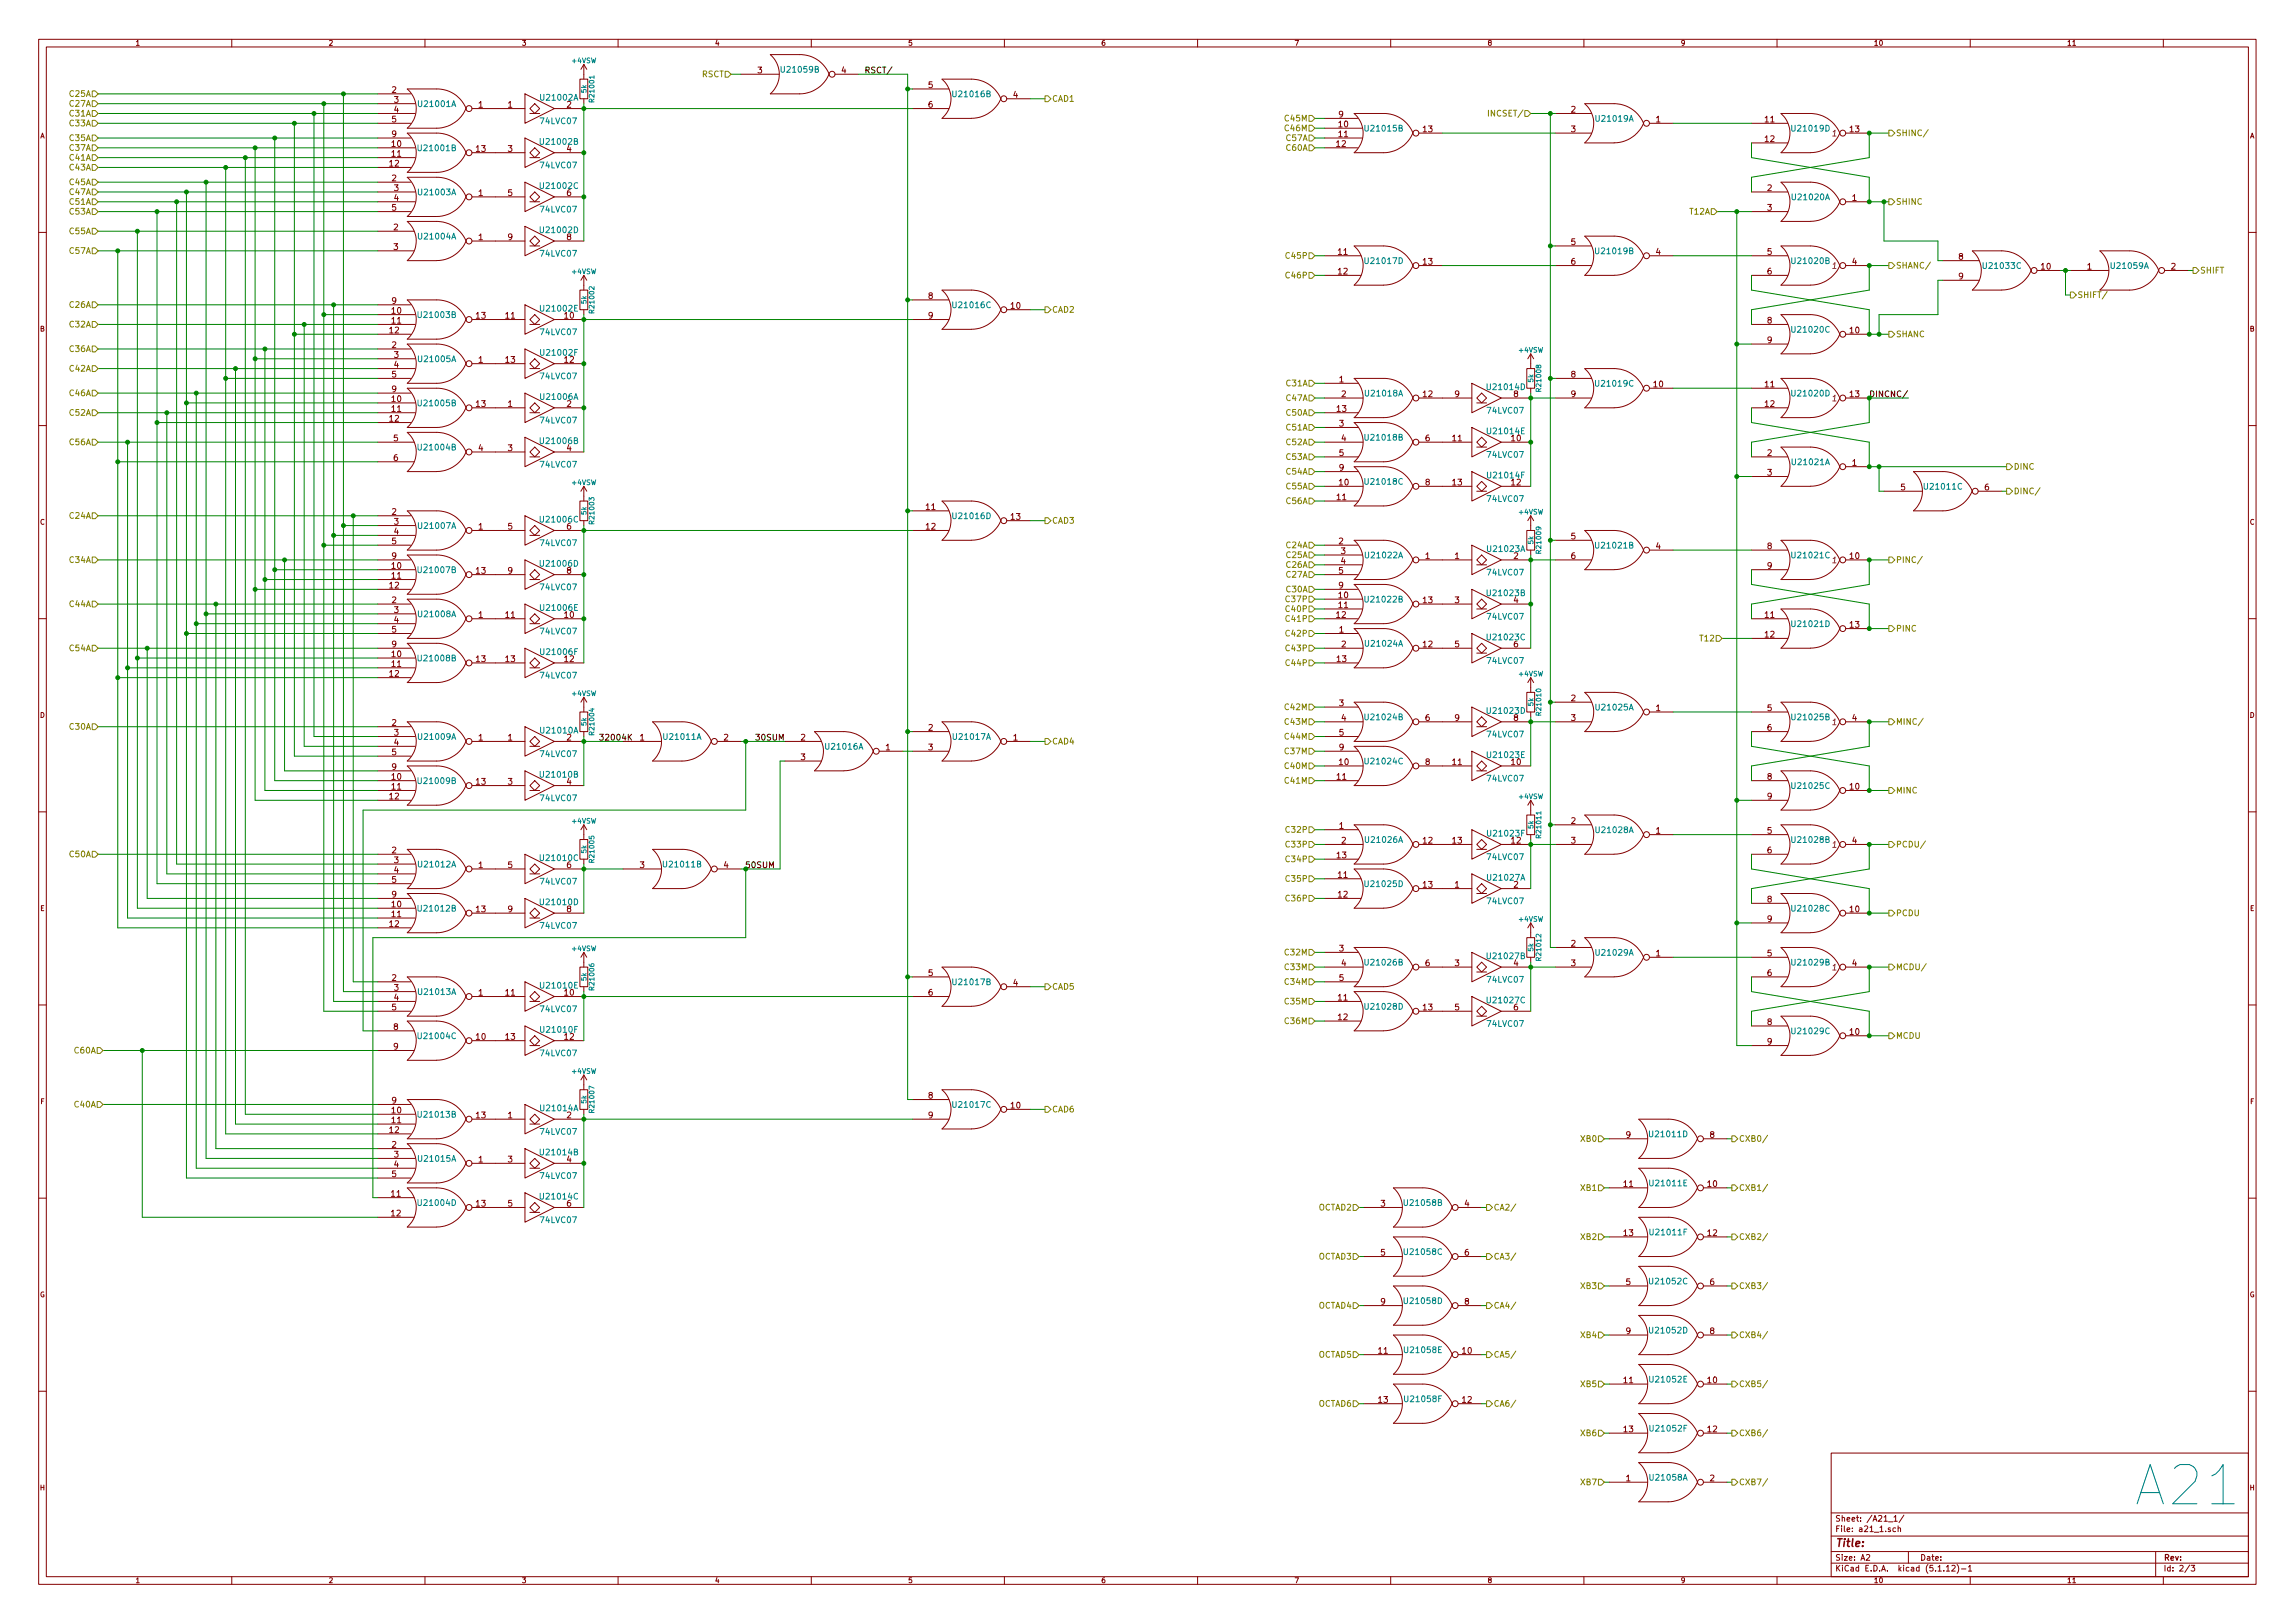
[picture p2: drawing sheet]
<svg xmlns="http://www.w3.org/2000/svg" width="594mm" height="420mm" viewBox="0 0 594 420" stroke-linecap="round" stroke-linejoin="round" font-family="sans-serif">
<defs><g id="words">
<text font-size="14.2" fill="#0000c2" x="554.4" y="389.8">A21</text>
<text font-size="2.8" fill="#840000" x="475" y="400.4">Title:</text>
<g font-size="2.1" fill="#848400">
<text x="181.7" y="20">RSCT</text>
<text x="18.2" y="25.1">C25A</text>
<text x="18.2" y="27.6">C27A</text>
<text x="272.3" y="26.3">CAD1</text>
<text x="18.2" y="30.1">C31A</text>
<text x="18.2" y="32.7">C33A</text>
<text x="332.9" y="34">C46M</text>
<text x="332.9" y="31.4">C45M</text>
<text x="386.1" y="30.1">INCSET/</text>
<text x="490.7" y="35.2">SHINC/</text>
<text x="18.2" y="41.6">C41A</text>
<text x="18.2" y="39">C37A</text>
<text x="18.2" y="36.5">C35A</text>
<text x="333.1" y="36.5">C57A</text>
<text x="333.1" y="39">C60A</text>
<text x="18.2" y="47.9">C45A</text>
<text x="18.2" y="44.1">C43A</text>
<text x="18.2" y="53">C51A</text>
<text x="18.2" y="50.5">C47A</text>
<text x="490.7" y="53">SHINC</text>
<text x="18.2" y="55.5">C53A</text>
<text x="437.5" y="55.5">T12A</text>
<text x="18.2" y="65.7">C57A</text>
<text x="18.2" y="60.6">C55A</text>
<text x="333.3" y="67">C45P</text>
<text x="490.7" y="69.5">SHANC/</text>
<text x="569.5" y="70.8">SHIFT</text>
<text x="333.3" y="72.1">C46P</text>
<text x="537.7" y="77.1">SHIFT/</text>
<text x="18.2" y="79.7">C26A</text>
<text x="272.3" y="80.9">CAD2</text>
<text x="18.2" y="84.8">C32A</text>
<text x="490.7" y="87.3">SHANC</text>
<text x="18.2" y="91.1">C36A</text>
<text x="18.2" y="96.2">C42A</text>
<text x="333.1" y="100">C31A</text>
<text x="18.2" y="102.5">C46A</text>
<text x="18.2" y="107.6">C52A</text>
<text x="333.1" y="107.6">C50A</text>
<text x="333.1" y="103.8">C47A</text>
<text x="333.1" y="111.4">C51A</text>
<text x="18.2" y="115.2">C56A</text>
<text x="333.1" y="119">C53A</text>
<text x="333.1" y="115.2">C52A</text>
<text x="333.1" y="122.9">C54A</text>
<text x="521.2" y="121.6">DINC</text>
<text x="333.1" y="126.7">C55A</text>
<text x="333.1" y="130.5">C56A</text>
<text x="521.2" y="127.9">DINC/</text>
<text x="18.2" y="134.3">C24A</text>
<text x="272.3" y="135.6">CAD3</text>
<text x="333.1" y="141.9">C24A</text>
<text x="18.2" y="145.7">C34A</text>
<text x="333.1" y="149.5">C27A</text>
<text x="333.1" y="147">C26A</text>
<text x="333.1" y="144.4">C25A</text>
<text x="490.7" y="145.7">PINC/</text>
<text x="333.1" y="153.3">C30A</text>
<text x="333.3" y="155.9">C37P</text>
<text x="18.2" y="157.1">C44A</text>
<text x="333.3" y="161">C41P</text>
<text x="333.3" y="158.4">C40P</text>
<text x="333.3" y="164.8">C42P</text>
<text x="440.3" y="166">T12</text>
<text x="490.7" y="163.5">PINC</text>
<text x="18.2" y="168.6">C54A</text>
<text x="333.3" y="172.4">C44P</text>
<text x="333.3" y="168.6">C43P</text>
<text x="332.9" y="183.8">C42M</text>
<text x="18.2" y="188.9">C30A</text>
<text x="332.9" y="191.4">C44M</text>
<text x="332.9" y="187.6">C43M</text>
<text x="490.7" y="187.6">MINC/</text>
<text x="272.3" y="192.7">CAD4</text>
<text x="332.9" y="195.2">C37M</text>
<text x="332.9" y="202.9">C41M</text>
<text x="332.9" y="199.1">C40M</text>
<text x="490.7" y="205.4">MINC</text>
<text x="333.3" y="215.6">C32P</text>
<text x="18.2" y="221.9">C50A</text>
<text x="333.3" y="219.4">C33P</text>
<text x="490.7" y="219.4">PCDU/</text>
<text x="333.3" y="223.2">C34P</text>
<text x="333.3" y="233.3">C36P</text>
<text x="333.3" y="228.3">C35P</text>
<text x="490.7" y="237.2">PCDU</text>
<text x="332.9" y="251.1">C33M</text>
<text x="332.9" y="247.3">C32M</text>
<text x="490.7" y="251.1">MCDU/</text>
<text x="272.3" y="256.2">CAD5</text>
<text x="332.9" y="254.9">C34M</text>
<text x="332.9" y="260">C35M</text>
<text x="332.9" y="265.1">C36M</text>
<text x="490.7" y="268.9">MCDU</text>
<text x="19.5" y="272.7">C60A</text>
<text x="19.5" y="286.7">C40A</text>
<text x="272.3" y="288">CAD6</text>
<text x="409.4" y="295.6">XB0</text>
<text x="450.1" y="295.6">CXB0/</text>
<text x="409.4" y="308.3">XB1</text>
<text x="450.1" y="308.3">CXB1/</text>
<text x="341.3" y="313.4">OCTAD2</text>
<text x="386.6" y="313.4">CA2/</text>
<text x="409.4" y="321">XB2</text>
<text x="450.1" y="321">CXB2/</text>
<text x="341.3" y="326.1">OCTAD3</text>
<text x="386.6" y="326.1">CA3/</text>
<text x="409.4" y="333.7">XB3</text>
<text x="450.1" y="333.7">CXB3/</text>
<text x="341.3" y="338.8">OCTAD4</text>
<text x="386.6" y="338.8">CA4/</text>
<text x="409.4" y="346.4">XB4</text>
<text x="450.1" y="346.4">CXB4/</text>
<text x="341.3" y="351.5">OCTAD5</text>
<text x="386.6" y="351.5">CA5/</text>
<text x="409.4" y="359.1">XB5</text>
<text x="450.1" y="359.1">CXB5/</text>
<text x="341.3" y="364.2">OCTAD6</text>
<text x="386.6" y="364.2">CA6/</text>
<text x="409.4" y="371.8">XB6</text>
<text x="450.1" y="371.8">CXB6/</text>
<text x="409.4" y="384.5">XB7</text>
<text x="450.1" y="384.5">CXB7/</text>
</g>
<g font-size="2.1" fill="#840000">
<text x="196.1" y="19">3</text>
<text x="217.9" y="19">4</text>
<text x="240.3" y="22.8">5</text>
<text x="101.4" y="24">2</text>
<text x="102" y="26.6">3</text>
<text x="102" y="29.1">4</text>
<text x="123.9" y="27.9">1</text>
<text x="131.5" y="27.9">1</text>
<text x="146.7" y="27.9">2</text>
<text x="240.3" y="27.9">6</text>
<text x="262.3" y="25.3">4</text>
<text x="406.7" y="29.1">2</text>
<text x="101.4" y="31.7">5</text>
<text x="101.4" y="35.5">9</text>
<text x="346.6" y="30.4">9</text>
<text x="346.6" y="32.9">10</text>
<text x="346.6" y="35.5">11</text>
<text x="368.4" y="34.2">13</text>
<text x="406.7" y="34.2">3</text>
<text x="428.7" y="31.7">1</text>
<text x="456.9" y="31.7">11</text>
<text x="478.9" y="34.2">13</text>
<text x="101.4" y="38">10</text>
<text x="101.4" y="40.6">11</text>
<text x="123.3" y="39.3">13</text>
<text x="131.5" y="39.3">3</text>
<text x="146.7" y="39.3">4</text>
<text x="346" y="38">12</text>
<text x="456.9" y="36.7">12</text>
<text x="100.9" y="43.1">12</text>
<text x="101.4" y="46.9">2</text>
<text x="102" y="49.4">3</text>
<text x="102" y="52">4</text>
<text x="123.9" y="50.7">1</text>
<text x="131.5" y="50.7">5</text>
<text x="146.7" y="50.7">6</text>
<text x="457.5" y="49.4">2</text>
<text x="479.5" y="52">1</text>
<text x="101.4" y="54.5">5</text>
<text x="101.9" y="59.6">2</text>
<text x="457.5" y="54.5">3</text>
<text x="101.9" y="64.7">3</text>
<text x="123.9" y="62.1">1</text>
<text x="131.5" y="62.1">9</text>
<text x="146.7" y="62.1">8</text>
<text x="346.4" y="66">11</text>
<text x="406.7" y="63.4">5</text>
<text x="428.7" y="66">4</text>
<text x="457.5" y="66">5</text>
<text x="346.4" y="71">12</text>
<text x="368.4" y="68.5">13</text>
<text x="406.7" y="68.5">6</text>
<text x="457.5" y="71">6</text>
<text x="479.5" y="68.5">4</text>
<text x="507" y="67.2">8</text>
<text x="528.4" y="69.8">10</text>
<text x="540.3" y="69.8">1</text>
<text x="562" y="69.8">2</text>
<text x="240.3" y="77.4">8</text>
<text x="507" y="72.3">9</text>
<text x="101.4" y="78.7">9</text>
<text x="101.4" y="81.2">10</text>
<text x="101.4" y="83.7">11</text>
<text x="123.3" y="82.5">13</text>
<text x="130.9" y="82.5">11</text>
<text x="146.2" y="82.5">10</text>
<text x="240.3" y="82.5">9</text>
<text x="261.7" y="79.9">10</text>
<text x="457.5" y="83.7">8</text>
<text x="100.9" y="86.3">12</text>
<text x="457.5" y="88.8">9</text>
<text x="478.9" y="86.3">10</text>
<text x="101.4" y="90.1">2</text>
<text x="102" y="92.6">3</text>
<text x="102" y="95.2">4</text>
<text x="123.9" y="93.9">1</text>
<text x="130.9" y="93.9">13</text>
<text x="146.2" y="93.9">12</text>
<text x="101.4" y="97.7">5</text>
<text x="101.4" y="101.5">9</text>
<text x="346.7" y="99">1</text>
<text x="406.7" y="97.7">8</text>
<text x="428.1" y="100.2">10</text>
<text x="456.9" y="100.2">11</text>
<text x="101.4" y="104.1">10</text>
<text x="101.4" y="106.6">11</text>
<text x="123.3" y="105.3">13</text>
<text x="131.5" y="105.3">1</text>
<text x="146.7" y="105.3">2</text>
<text x="346.1" y="106.6">13</text>
<text x="347.3" y="102.8">2</text>
<text x="368.4" y="102.8">12</text>
<text x="376.6" y="102.8">9</text>
<text x="391.8" y="102.8">8</text>
<text x="406.7" y="102.8">9</text>
<text x="456.9" y="105.3">12</text>
<text x="478.9" y="102.8">13</text>
<text x="100.9" y="109.1">12</text>
<text x="346.7" y="110.4">3</text>
<text x="101.9" y="114.2">5</text>
<text x="101.9" y="119.3">6</text>
<text x="123.9" y="116.8">4</text>
<text x="131.5" y="116.8">3</text>
<text x="146.7" y="116.8">4</text>
<text x="346.7" y="118">5</text>
<text x="347.3" y="114.2">4</text>
<text x="369" y="114.2">6</text>
<text x="376" y="114.2">11</text>
<text x="457.5" y="118">2</text>
<text x="346.7" y="121.8">9</text>
<text x="346.7" y="125.6">10</text>
<text x="369" y="125.6">8</text>
<text x="376" y="125.6">13</text>
<text x="457.5" y="123.1">3</text>
<text x="479.5" y="120.6">1</text>
<text x="239.8" y="132">11</text>
<text x="346.1" y="129.5">11</text>
<text x="492" y="126.9">5</text>
<text x="513.8" y="126.9">6</text>
<text x="101.4" y="133.3">2</text>
<text x="102" y="135.8">3</text>
<text x="123.9" y="137.1">1</text>
<text x="131.5" y="137.1">5</text>
<text x="146.7" y="137.1">6</text>
<text x="239.8" y="137.1">12</text>
<text x="261.7" y="134.5">13</text>
<text x="101.4" y="140.9">5</text>
<text x="102" y="138.3">4</text>
<text x="346.6" y="140.9">2</text>
<text x="347.1" y="143.4">3</text>
<text x="406.7" y="139.6">5</text>
<text x="428.7" y="142.2">4</text>
<text x="457.5" y="142.2">8</text>
<text x="101.4" y="144.7">9</text>
<text x="101.4" y="147.2">10</text>
<text x="101.4" y="149.8">11</text>
<text x="123.3" y="148.5">13</text>
<text x="131.5" y="148.5">9</text>
<text x="146.7" y="148.5">8</text>
<text x="346.6" y="148.5">5</text>
<text x="347.1" y="146">4</text>
<text x="369" y="144.7">1</text>
<text x="376.6" y="144.7">1</text>
<text x="391.8" y="144.7">2</text>
<text x="406.7" y="144.7">6</text>
<text x="457.5" y="147.2">9</text>
<text x="478.9" y="144.7">10</text>
<text x="100.9" y="152.3">12</text>
<text x="346.6" y="152.3">9</text>
<text x="346.6" y="154.9">10</text>
<text x="101.4" y="156.1">2</text>
<text x="102" y="158.7">3</text>
<text x="102" y="161.2">4</text>
<text x="123.9" y="159.9">1</text>
<text x="130.9" y="159.9">11</text>
<text x="146.2" y="159.9">10</text>
<text x="346" y="159.9">12</text>
<text x="346.6" y="157.4">11</text>
<text x="368.4" y="156.1">13</text>
<text x="376.6" y="156.1">3</text>
<text x="391.8" y="156.1">4</text>
<text x="456.9" y="159.9">11</text>
<text x="101.4" y="167.6">9</text>
<text x="101.4" y="163.7">5</text>
<text x="346.7" y="163.7">1</text>
<text x="347.3" y="167.6">2</text>
<text x="368.4" y="167.6">12</text>
<text x="376.6" y="167.6">5</text>
<text x="391.8" y="167.6">6</text>
<text x="456.9" y="165">12</text>
<text x="478.9" y="162.5">13</text>
<text x="101.4" y="170.1">10</text>
<text x="101.4" y="172.6">11</text>
<text x="123.3" y="171.4">13</text>
<text x="130.9" y="171.4">13</text>
<text x="146.2" y="171.4">12</text>
<text x="346.1" y="171.4">13</text>
<text x="100.9" y="175.2">12</text>
<text x="346.7" y="182.8">3</text>
<text x="406.7" y="181.5">2</text>
<text x="428.7" y="184.1">1</text>
<text x="457.5" y="184.1">5</text>
<text x="101.4" y="187.9">2</text>
<text x="102" y="190.4">3</text>
<text x="123.9" y="191.7">1</text>
<text x="131.5" y="191.7">1</text>
<text x="146.7" y="191.7">2</text>
<text x="165.7" y="191.7">1</text>
<text x="187.4" y="191.7">2</text>
<text x="207.3" y="191.7">2</text>
<text x="240.3" y="189.1">2</text>
<text x="262.3" y="191.7">1</text>
<text x="346.7" y="190.4">5</text>
<text x="347.3" y="186.6">4</text>
<text x="369" y="186.6">6</text>
<text x="376.6" y="186.6">9</text>
<text x="391.8" y="186.6">8</text>
<text x="406.7" y="186.6">3</text>
<text x="457.5" y="189.1">6</text>
<text x="479.5" y="186.6">4</text>
<text x="101.4" y="195.5">5</text>
<text x="102" y="193">4</text>
<text x="207.3" y="196.8">3</text>
<text x="229.3" y="194.2">1</text>
<text x="240.3" y="194.2">3</text>
<text x="346.7" y="194.2">9</text>
<text x="101.4" y="199.3">9</text>
<text x="101.4" y="201.8">10</text>
<text x="123.3" y="203.1">13</text>
<text x="131.5" y="203.1">3</text>
<text x="146.7" y="203.1">4</text>
<text x="346.1" y="201.8">11</text>
<text x="346.7" y="198">10</text>
<text x="369" y="198">8</text>
<text x="376" y="198">11</text>
<text x="391.3" y="198">10</text>
<text x="457.5" y="201.8">8</text>
<text x="100.9" y="206.9">12</text>
<text x="101.4" y="204.4">11</text>
<text x="457.5" y="206.9">9</text>
<text x="478.9" y="204.4">10</text>
<text x="346.7" y="214.5">1</text>
<text x="406.7" y="213.3">2</text>
<text x="428.7" y="215.8">1</text>
<text x="457.5" y="215.8">5</text>
<text x="101.4" y="220.9">2</text>
<text x="347.3" y="218.4">2</text>
<text x="368.4" y="218.4">12</text>
<text x="376" y="218.4">13</text>
<text x="391.3" y="218.4">12</text>
<text x="406.7" y="218.4">3</text>
<text x="457.5" y="220.9">6</text>
<text x="479.5" y="218.4">4</text>
<text x="102" y="223.4">3</text>
<text x="102" y="226">4</text>
<text x="123.9" y="224.7">1</text>
<text x="131.5" y="224.7">5</text>
<text x="146.7" y="224.7">6</text>
<text x="165.7" y="224.7">3</text>
<text x="187.4" y="224.7">4</text>
<text x="346.1" y="222.2">13</text>
<text x="346.4" y="227.2">11</text>
<text x="101.4" y="232.3">9</text>
<text x="101.4" y="228.5">5</text>
<text x="346.4" y="232.3">12</text>
<text x="368.4" y="229.8">13</text>
<text x="376.6" y="229.8">1</text>
<text x="391.8" y="229.8">2</text>
<text x="457.5" y="233.6">8</text>
<text x="100.9" y="239.9">12</text>
<text x="101.4" y="234.9">10</text>
<text x="101.4" y="237.4">11</text>
<text x="123.3" y="236.1">13</text>
<text x="131.5" y="236.1">9</text>
<text x="146.7" y="236.1">8</text>
<text x="457.5" y="238.7">9</text>
<text x="478.9" y="236.1">10</text>
<text x="406.7" y="245">2</text>
<text x="346.7" y="246.3">3</text>
<text x="347.3" y="250.1">4</text>
<text x="369" y="250.1">6</text>
<text x="376.6" y="250.1">3</text>
<text x="391.8" y="250.1">4</text>
<text x="406.7" y="250.1">3</text>
<text x="428.7" y="247.6">1</text>
<text x="457.5" y="247.6">5</text>
<text x="479.5" y="250.1">4</text>
<text x="101.4" y="253.9">2</text>
<text x="102" y="256.5">3</text>
<text x="123.9" y="257.7">1</text>
<text x="130.9" y="257.7">11</text>
<text x="240.3" y="252.6">5</text>
<text x="240.3" y="257.7">6</text>
<text x="262.3" y="255.2">4</text>
<text x="346.7" y="253.9">5</text>
<text x="457.5" y="252.6">6</text>
<text x="101.4" y="261.5">5</text>
<text x="102" y="259">4</text>
<text x="346.4" y="259">11</text>
<text x="368.4" y="261.5">13</text>
<text x="376.6" y="261.5">5</text>
<text x="391.8" y="261.5">6</text>
<text x="101.9" y="266.6">8</text>
<text x="123.3" y="269.2">10</text>
<text x="130.9" y="269.2">13</text>
<text x="346.4" y="264.1">12</text>
<text x="457.5" y="265.3">8</text>
<text x="478.9" y="267.9">10</text>
<text x="101.9" y="271.7">9</text>
<text x="457.5" y="270.4">9</text>
<text x="101.4" y="285.7">9</text>
<text x="240.3" y="284.4">8</text>
<text x="261.7" y="286.9">10</text>
<text x="100.9" y="293.3">12</text>
<text x="101.4" y="288.2">10</text>
<text x="101.4" y="290.7">11</text>
<text x="123.3" y="289.5">13</text>
<text x="131.5" y="289.5">1</text>
<text x="146.7" y="289.5">2</text>
<text x="240.3" y="289.5">9</text>
<text x="101.4" y="297.1">2</text>
<text x="102" y="299.6">3</text>
<text x="420.9" y="294.6">9</text>
<text x="442.6" y="294.6">8</text>
<text x="101.4" y="304.7">5</text>
<text x="102" y="302.2">4</text>
<text x="123.9" y="300.9">1</text>
<text x="131.5" y="300.9">3</text>
<text x="146.7" y="300.9">4</text>
<text x="101.3" y="309.8">11</text>
<text x="420.3" y="307.3">11</text>
<text x="442.1" y="307.3">10</text>
<text x="101.3" y="314.9">12</text>
<text x="123.3" y="312.3">13</text>
<text x="131.5" y="312.3">5</text>
<text x="146.7" y="312.3">6</text>
<text x="357.4" y="312.3">3</text>
<text x="379.1" y="312.3">4</text>
<text x="420.3" y="320">13</text>
<text x="442.1" y="320">12</text>
<text x="357.4" y="325">5</text>
<text x="379.1" y="325">6</text>
<text x="420.9" y="332.7">5</text>
<text x="442.6" y="332.7">6</text>
<text x="357.4" y="337.7">9</text>
<text x="379.1" y="337.7">8</text>
<text x="420.9" y="345.4">9</text>
<text x="442.6" y="345.4">8</text>
<text x="356.8" y="350.4">11</text>
<text x="378.6" y="350.4">10</text>
<text x="420.3" y="358.1">11</text>
<text x="442.1" y="358.1">10</text>
<text x="356.8" y="363.1">13</text>
<text x="378.6" y="363.1">12</text>
<text x="420.3" y="370.8">13</text>
<text x="442.1" y="370.8">12</text>
<text x="420.9" y="383.5">1</text>
<text x="442.6" y="383.5">2</text>
<text x="475" y="393.9">Sheet: /A21_1/</text>
<text x="475" y="396.6">File: a21_1.sch</text>
<text x="475" y="406.8">KiCad E.D.A. kicad (5.1.12)-1</text>
<text x="475" y="404">Size: A2</text>
<text x="497" y="404">Date:</text>
<text x="560" y="404">Rev:</text>
<text x="560" y="406.8">Id: 2/3</text>
</g>
<g font-size="2.1" fill="#008484">
<text x="202.5" y="18.8">U21059B</text>
<text x="108.6" y="27.7">U21001A</text>
<text x="140.2" y="26">U21002A</text>
<text x="247" y="25.1">U21016B</text>
<text x="140.1" y="32.1">74LVC07</text>
<text x="353.7" y="34">U21015B</text>
<text x="413.4" y="31.5">U21019A</text>
<text x="464.2" y="34">U21019D</text>
<text x="108.6" y="39.1">U21001B</text>
<text x="140.2" y="37.5">U21002B</text>
<text x="140.1" y="43.6">74LVC07</text>
<text x="108.6" y="50.5">U21003A</text>
<text x="140.2" y="48.9">U21002C</text>
<text x="464.2" y="51.8">U21020A</text>
<text x="140.1" y="55">74LVC07</text>
<text x="108.6" y="62">U21004A</text>
<text x="140.2" y="60.3">U21002D</text>
<text x="413.4" y="65.8">U21019B</text>
<text x="140.1" y="66.4">74LVC07</text>
<text x="353.7" y="68.3">U21017D</text>
<text x="464.2" y="68.3">U21020B</text>
<text x="513.7" y="69.6">U21033C</text>
<text x="546.7" y="69.6">U21059A</text>
<text x="108.6" y="82.3">U21003B</text>
<text x="140.2" y="80.6">U21002E</text>
<text x="247" y="79.7">U21016C</text>
<text x="140.1" y="86.7">74LVC07</text>
<text x="464.2" y="86.1">U21020C</text>
<text x="108.6" y="93.7">U21005A</text>
<text x="140.3" y="92.1">U21002F</text>
<text x="140.1" y="98.2">74LVC07</text>
<text x="385.3" y="101">U21014D</text>
<text x="413.4" y="100.1">U21019C</text>
<text x="108.6" y="105.1">U21005B</text>
<text x="140.2" y="103.5">U21006A</text>
<text x="353.7" y="102.6">U21018A</text>
<text x="385.2" y="107.1">74LVC07</text>
<text x="464.2" y="102.6">U21020D</text>
<text x="140.1" y="109.6">74LVC07</text>
<text x="385.3" y="112.4">U21014E</text>
<text x="108.6" y="116.6">U21004B</text>
<text x="140.2" y="114.9">U21006B</text>
<text x="353.7" y="114">U21018B</text>
<text x="385.2" y="118.5">74LVC07</text>
<text x="391.3" y="114.2">10</text>
<text x="140.1" y="121">74LVC07</text>
<text x="353.7" y="125.5">U21018C</text>
<text x="385.4" y="123.8">U21014F</text>
<text x="391.3" y="125.6">12</text>
<text x="464.2" y="120.4">U21021A</text>
<text x="385.2" y="129.9">74LVC07</text>
<text x="498.4" y="126.7">U21011C</text>
<text x="108.6" y="136.9">U21007A</text>
<text x="140.2" y="135.2">U21006C</text>
<text x="247" y="134.4">U21016D</text>
<text x="140.1" y="141.3">74LVC07</text>
<text x="385.3" y="142.9">U21023A</text>
<text x="413.4" y="142">U21021B</text>
<text x="108.6" y="148.3">U21007B</text>
<text x="140.2" y="146.7">U21006D</text>
<text x="353.7" y="144.5">U21022A</text>
<text x="385.2" y="149">74LVC07</text>
<text x="464.2" y="144.5">U21021C</text>
<text x="140.1" y="152.8">74LVC07</text>
<text x="353.7" y="155.9">U21022B</text>
<text x="385.3" y="154.3">U21023B</text>
<text x="108.6" y="159.8">U21008A</text>
<text x="140.2" y="158.1">U21006E</text>
<text x="385.2" y="160.4">74LVC07</text>
<text x="140.1" y="164.2">74LVC07</text>
<text x="353.7" y="167.4">U21024A</text>
<text x="385.3" y="165.7">U21023C</text>
<text x="464.2" y="162.3">U21021D</text>
<text x="108.6" y="171.2">U21008B</text>
<text x="140.3" y="169.5">U21006F</text>
<text x="385.2" y="171.8">74LVC07</text>
<text x="140.1" y="175.6">74LVC07</text>
<text x="385.3" y="184.8">U21023D</text>
<text x="413.4" y="183.9">U21025A</text>
<text x="108.6" y="191.5">U21009A</text>
<text x="140.2" y="189.9">U21010A</text>
<text x="172.1" y="191.5">U21011A</text>
<text x="247" y="191.5">U21017A</text>
<text x="353.7" y="186.4">U21024B</text>
<text x="385.2" y="190.9">74LVC07</text>
<text x="464.2" y="186.4">U21025B</text>
<text x="140.1" y="196">74LVC07</text>
<text x="214" y="194">U21016A</text>
<text x="353.7" y="197.9">U21024C</text>
<text x="385.3" y="196.2">U21023E</text>
<text x="108.6" y="202.9">U21009B</text>
<text x="140.2" y="201.3">U21010B</text>
<text x="385.2" y="202.3">74LVC07</text>
<text x="140.1" y="207.4">74LVC07</text>
<text x="464.2" y="204.2">U21025C</text>
<text x="413.4" y="215.6">U21028A</text>
<text x="353.7" y="218.2">U21026A</text>
<text x="385.4" y="216.5">U21023F</text>
<text x="464.2" y="218.2">U21028B</text>
<text x="108.6" y="224.5">U21012A</text>
<text x="140.2" y="222.9">U21010C</text>
<text x="172.1" y="224.5">U21011B</text>
<text x="385.2" y="222.6">74LVC07</text>
<text x="385.3" y="228">U21027A</text>
<text x="140.1" y="229">74LVC07</text>
<text x="353.7" y="229.6">U21025D</text>
<text x="108.6" y="236">U21012B</text>
<text x="140.2" y="234.3">U21010D</text>
<text x="385.2" y="234.1">74LVC07</text>
<text x="464.2" y="236">U21028C</text>
<text x="140.1" y="240.4">74LVC07</text>
<text x="353.7" y="249.9">U21026B</text>
<text x="385.3" y="248.3">U21027B</text>
<text x="413.4" y="247.4">U21029A</text>
<text x="464.2" y="249.9">U21029B</text>
<text x="108.6" y="257.5">U21013A</text>
<text x="140.2" y="255.9">U21010E</text>
<text x="146.2" y="257.7">10</text>
<text x="247" y="255">U21017B</text>
<text x="385.2" y="254.4">74LVC07</text>
<text x="140.1" y="262">74LVC07</text>
<text x="353.7" y="261.4">U21028D</text>
<text x="385.3" y="259.7">U21027C</text>
<text x="108.6" y="269">U21004C</text>
<text x="140.3" y="267.3">U21010F</text>
<text x="146.2" y="269.2">12</text>
<text x="385.2" y="265.8">74LVC07</text>
<text x="464.2" y="267.7">U21029C</text>
<text x="140.1" y="273.4">74LVC07</text>
<text x="140.2" y="287.6">U21014A</text>
<text x="247" y="286.8">U21017C</text>
<text x="108.6" y="289.3">U21013B</text>
<text x="140.1" y="293.7">74LVC07</text>
<text x="140.2" y="299.1">U21014B</text>
<text x="427.3" y="294.4">U21011D</text>
<text x="108.6" y="300.7">U21015A</text>
<text x="140.1" y="305.2">74LVC07</text>
<text x="140.2" y="310.5">U21014C</text>
<text x="427.4" y="307.1">U21011E</text>
<text x="108.6" y="312.2">U21004D</text>
<text x="140.1" y="316.6">74LVC07</text>
<text x="363.8" y="312.2">U21058B</text>
<text x="427.4" y="319.8">U21011F</text>
<text x="363.8" y="324.9">U21058C</text>
<text x="427.3" y="332.5">U21052C</text>
<text x="363.8" y="337.6">U21058D</text>
<text x="427.3" y="345.2">U21052D</text>
<text x="363.9" y="350.3">U21058E</text>
<text x="427.4" y="357.9">U21052E</text>
<text x="363.9" y="363">U21058F</text>
<text x="427.4" y="370.6">U21052F</text>
<text x="427.3" y="383.3">U21058A</text>
</g>
<g font-size="2.1">
<text x="224.8" y="19">RSCT/</text>
<text x="485.2" y="102.8">DINCNC/</text>
<text x="154.9" y="191.7">32004K</text>
<text x="196.1" y="191.7">30SUM</text>
<text x="193.6" y="224.7">50SUM</text>
</g>
<g font-size="2.1" fill="#840084">
<text x="474.4" y="35.3">1</text>
<text x="474.4" y="69.6">1</text>
<text x="474.4" y="103.9">1</text>
<text x="474.4" y="145.8">1</text>
<text x="474.4" y="187.7">1</text>
<text x="474.4" y="219.4">1</text>
<text x="474.4" y="251.2">1</text>
</g>
<g font-size="1.8" fill="#840000">
<text x="35" y="11.8">1</text>
<text x="85" y="11.8">2</text>
<text x="135" y="11.8">3</text>
<text x="185" y="11.8">4</text>
<text x="235" y="11.8">5</text>
<text x="285" y="11.8">6</text>
<text x="335" y="11.8">7</text>
<text x="385" y="11.8">8</text>
<text x="435" y="11.8">9</text>
<text x="485" y="11.8">10</text>
<text x="535" y="11.8">11</text>
<text x="10.4" y="35.8">A</text>
<text x="582.4" y="35.8">A</text>
<text x="10.4" y="85.8">B</text>
<text x="582.4" y="85.8">B</text>
<text x="10.4" y="135.8">C</text>
<text x="582.4" y="135.8">C</text>
<text x="10.4" y="185.8">D</text>
<text x="582.4" y="185.8">D</text>
<text x="10.4" y="235.8">E</text>
<text x="582.4" y="235.8">E</text>
<text x="10.5" y="285.8">F</text>
<text x="582.5" y="285.8">F</text>
<text x="10.3" y="335.8">G</text>
<text x="582.3" y="335.8">G</text>
<text x="10.4" y="385.8">H</text>
<text x="582.4" y="385.8">H</text>
<text x="35" y="409.8">1</text>
<text x="85" y="409.8">2</text>
<text x="135" y="409.8">3</text>
<text x="185" y="409.8">4</text>
<text x="235" y="409.8">5</text>
<text x="285" y="409.8">6</text>
<text x="335" y="409.8">7</text>
<text x="385" y="409.8">8</text>
<text x="435" y="409.8">9</text>
<text x="485" y="409.8">10</text>
<text x="535" y="409.8">11</text>
</g>
<g font-size="1.8" fill="#008484">
<text x="148.1" y="16.3">+4VSW</text>
<text x="151.8" y="24" transform="rotate(-90 151.8 24)">5k</text>
<text x="153.8" y="26.1" transform="rotate(-90 153.8 26.1)">R21001</text>
<text x="148.1" y="71">+4VSW</text>
<text x="151.8" y="78.6" transform="rotate(-90 151.8 78.6)">5k</text>
<text x="153.8" y="80.7" transform="rotate(-90 153.8 80.7)">R21002</text>
<text x="393.2" y="91.3">+4VSW</text>
<text x="396.9" y="98.9" transform="rotate(-90 396.9 98.9)">5k</text>
<text x="399" y="101.1" transform="rotate(-90 399 101.1)">R21008</text>
<text x="148.1" y="125.6">+4VSW</text>
<text x="151.8" y="133.2" transform="rotate(-90 151.8 133.2)">5k</text>
<text x="153.8" y="135.3" transform="rotate(-90 153.8 135.3)">R21003</text>
<text x="393.2" y="133.2">+4VSW</text>
<text x="396.9" y="140.8" transform="rotate(-90 396.9 140.8)">5k</text>
<text x="399" y="143" transform="rotate(-90 399 143)">R21009</text>
<text x="393.2" y="175.1">+4VSW</text>
<text x="148.1" y="180.2">+4VSW</text>
<text x="396.9" y="182.7" transform="rotate(-90 396.9 182.7)">5k</text>
<text x="399" y="184.9" transform="rotate(-90 399 184.9)">R21010</text>
<text x="151.8" y="187.8" transform="rotate(-90 151.8 187.8)">5k</text>
<text x="153.8" y="190" transform="rotate(-90 153.8 190)">R21004</text>
<text x="393.2" y="206.8">+4VSW</text>
<text x="148.1" y="213.2">+4VSW</text>
<text x="396.9" y="214.5" transform="rotate(-90 396.9 214.5)">5k</text>
<text x="151.8" y="220.8" transform="rotate(-90 151.8 220.8)">5k</text>
<text x="399" y="216.6" transform="rotate(-90 399 216.6)">R21011</text>
<text x="153.8" y="223" transform="rotate(-90 153.8 223)">R21005</text>
<text x="393.2" y="238.6">+4VSW</text>
<text x="148.1" y="246.2">+4VSW</text>
<text x="396.9" y="246.2" transform="rotate(-90 396.9 246.2)">5k</text>
<text x="399" y="248.4" transform="rotate(-90 399 248.4)">R21012</text>
<text x="151.8" y="253.9" transform="rotate(-90 151.8 253.9)">5k</text>
<text x="153.8" y="256" transform="rotate(-90 153.8 256)">R21006</text>
<text x="148.1" y="278">+4VSW</text>
<text x="151.8" y="285.6" transform="rotate(-90 151.8 285.6)">5k</text>
<text x="153.8" y="287.7" transform="rotate(-90 153.8 287.7)">R21007</text>
</g>
</g></defs>
<g fill="none" stroke="#840000" stroke-width=".26">
<path d="M10 10.2h574v400h-574zM12 12.2h570v396h-570zM60 10.2v2M110 10.2v2M151.1 16.7v3.8M151.1 16.7l-.7 1.2M151.1 16.7l.8 1.2M160 10.2v2M191.8 19.2h9.9M199.4 14.1h7.6a8 8 0 0 1 7.6 5.1M199.4 14.2a6.7 6.7 0 0 1 0 10.1h7.6a8.3 8.3 0 0 0 7.6-5.1M210 10.2v2"/>
<path d="M216.2 19.2h6M260 10.2v2M310 10.2v2M360 10.2v2M410 10.2v2M460 10.2v2M510 10.2v2M536.5 11.8h.8M560 10.2v2M97.8 29.4h9.6M97.8 31.9h8.5M97.8 26.8h9.6"/>
<path d="M97.8 24.3h8.5M97.8 35.7h8.5M97.8 38.3h9.6M105.4 34.5h7.7a8 8 0 0 1 7.5 5 8.3 8.3 0 0 1-7.6 5.1h-7.6a6.7 6.7 0 0 0 0-10.1M105.4 33.2a6.7 6.7 0 0 0 0-10.1l7.6-.1a8 8 0 0 1 7.6 5.1 8.4 8.4 0 0 1-7.6 5.1h-7.6M122.2 39.5h13.7M122.2 28.1h13.7M135.9 35.7l7.6 3.8-7.6 3.8zM135.9 24.3l7.6 3.8-7.6 3.8zM137.2 39.5l1.2-1.2 1.3 1.2-1.3 1.3zM137.2 28.1l1.2-1.3 1.3 1.3-1.3 1.3zM137.2 29.4h2.5"/>
<path d="M143.5 39.5h7.6M143.5 28.1h7.6M150.1 20.5h2v5.1h-2zM151.1 25.6v1.2M236.2 23h9.4M236.2 28.1h9.4M243.8 30.6h7.7M243.9 30.6a6.7 6.7 0 0 0 0-10.1h7.6a8.3 8.3 0 0 1 7.6 5.1 8.4 8.4 0 0 1-7.6 5M260.6 25.6h6.1M342.9 33.2h9.7M342.9 30.6h8.5M342.9 35.7h9.7"/>
<path d="M342.9 38.3h8.5M350.5 29.4h7.6M350.5 29.4a6.7 6.7 0 0 1 0 10.1M358.2 29.4a8 8 0 0 1 7.5 5 8.3 8.3 0 0 1-7.6 5.1h-7.6M367.3 34.5h6.1M402.6 29.4h9.4M402.6 34.5h9.4M410.2 37h7.6M410.2 37a6.7 6.7 0 0 0 0-10.1l7.6-.1a8.3 8.3 0 0 1 7.6 5.1 8.4 8.4 0 0 1-7.6 5.1M427 31.9h6.1M453.4 31.9h9.4M453.4 37h9.4"/>
<path d="M461 29.4h7.6a8.3 8.3 0 0 1 7.6 5.1 8.4 8.4 0 0 1-7.6 5h-7.6a6.7 6.7 0 0 0 0-10.1zM477.8 34.5h6.1M97.8 47.2h8.5M97.8 52.2h9.6M97.8 49.7h9.6M97.8 54.8h8.5M97.8 40.8h9.6M97.8 43.3h8.5M97.8 59.9h9.4M120.6 50.9a8.3 8.3 0 0 1-7.6 5.1h-7.6a6.7 6.7 0 0 0 0-10.1h7.6a8 8 0 0 1 7.6 5.1M122.2 51h13.7M135.9 58.6l7.6 3.8-7.6 3.8z"/>
<path d="M135.9 47.2l7.6 3.8-7.6 3.8zM137.2 51l1.2-1.3 1.3 1.3-1.3 1.2zM137.2 52.2h2.5M137.2 40.8h2.5M143.5 51h7.6M453.4 49.7h9.4M453.4 54.8h9.4M461 57.3h7.6M461 57.3a6.7 6.7 0 0 0 0-10.1h7.6a8.3 8.3 0 0 1 7.6 5 8.4 8.4 0 0 1-7.6 5.1M477.8 52.2h6.1M10 60.2h2M97.8 64.9h9.4"/>
<path d="M97.8 78.9h8.5M105.4 67.5h7.6M105.4 67.5a6.7 6.7 0 0 0 0-10.2h7.6a8.3 8.3 0 0 1 7.6 5.1 8.4 8.4 0 0 1-7.6 5.1M122.2 62.4h13.7M135.9 78.9l7.6 3.8-7.6 3.8zM137.2 62.4l1.2-1.3 1.3 1.3-1.3 1.3zM137.2 63.7h2.5M143.5 62.4h7.6M150.1 75.1h2v5.1h-2zM151.1 71.3v3.8M151.1 71.3l-.7 1.3M151.1 71.3l.8 1.3"/>
<path d="M236.2 77.6h9.4M243.8 75.1h7.7a8.3 8.3 0 0 1 7.6 5.1 8.4 8.4 0 0 1-7.6 5.1l-7.6-.1a6.7 6.7 0 0 0 0-10.1M342.9 71.3h9.4M342.9 66.2h9.4M350.5 63.7h7.6a8.3 8.3 0 0 1 7.7 5 8.4 8.4 0 0 1-7.7 5.1M350.5 73.8h7.6M350.5 63.7a6.7 6.7 0 0 1 0 10.1M367.3 68.7h6.1M402.6 63.7h9.4M402.6 68.7h9.4M410.2 71.3h7.6M410.2 71.3a6.7 6.7 0 0 0 0-10.1l7.6-.1a8.3 8.3 0 0 1 7.6 5.1 8.4 8.4 0 0 1-7.6 5.1"/>
<path d="M427 66.2h6.1M453.4 71.3h9.4M453.4 66.2h9.4M461 73.8h7.6M461 73.8a6.7 6.7 0 0 0 0-10.1h7.6a8.3 8.3 0 0 1 7.6 5 8.4 8.4 0 0 1-7.6 5.1M477.8 68.7h6.1M502.9 67.5h9.4M502.9 72.6h9.4M510.5 64.9h7.7a8.3 8.3 0 0 1 7.6 5.1 8.4 8.4 0 0 1-7.6 5.1h-7.7M510.6 65a6.7 6.7 0 0 1 0 10.1M527.3 70h6.1M535.9 70h9.9"/>
<path d="M543.6 64.9h7.6M543.6 65a6.7 6.7 0 0 1 0 10.1M551.2 64.9a8 8 0 0 1 7.6 5.1M558.8 70a8.3 8.3 0 0 1-7.6 5.1h-7.6M560.3 70h6.1M582 60.2h2M97.8 95.4h9.6M97.8 98h8.5M97.8 81.4h9.6M97.8 84h9.6M97.8 86.5h8.5M97.8 90.3h8.5"/>
<path d="M97.8 92.9h9.6M105.4 89.1h7.7a8 8 0 0 1 7.5 5M105.4 87.8a6.7 6.7 0 0 0 0-10.1l7.6-.1a8 8 0 0 1 7.6 5.1 8.4 8.4 0 0 1-7.6 5.1h-7.6M105.4 89.1a6.7 6.7 0 0 1 0 10.1h7.6a8.3 8.3 0 0 0 7.6-5.1M122.2 82.7h13.7M122.2 94.1h13.7M135.9 90.3l7.6 3.8-7.6 3.9zM137.2 94.1l1.2-1.2 1.3 1.2-1.3 1.3zM137.2 82.7l1.2-1.3 1.3 1.3-1.3 1.3zM137.2 95.4h2.5M137.2 84h2.5M143.5 82.7h7.6"/>
<path d="M143.5 94.1h7.6M151.1 80.2v1.2M236.2 82.7h9.4M260.6 80.2h6.1M342.9 99.2h8.8M350.5 98h7.6M350.5 98a6.7 6.7 0 0 1 0 10.1M358.2 98a8 8 0 0 1 7.5 5 8.3 8.3 0 0 1-7.6 5.1h-7.6M381 99.2l7.6 3.8-7.6 3.8zM395.2 95.4h2.1v5.1h-2.1zM396.2 91.6l-.7 1.3M396.2 91.6v3.8"/>
<path d="M396.2 91.6l.8 1.3M402.6 98h9.4M410.2 95.4h7.6a8.3 8.3 0 0 1 7.6 5.1 8.4 8.4 0 0 1-7.6 5.1h-7.6a6.7 6.7 0 0 0 0-10.2M453.4 84h9.4M453.4 89.1h9.4M461 91.6h7.6M461 91.6a6.7 6.7 0 0 0 0-10.1l7.6-.1a8.3 8.3 0 0 1 7.6 5.1 8.4 8.4 0 0 1-7.6 5.1M477.8 86.5h6.1M10 110.2h2M97.8 106.8h9.6M97.8 119.5h9.4M97.8 109.4h8.5"/>
<path d="M97.8 114.5h9.4M97.8 104.3h9.6M97.8 101.8h8.5M105.4 100.5h7.6a8 8 0 0 1 7.6 5.1 8.4 8.4 0 0 1-7.6 5.1l-7.6-.1a6.7 6.7 0 0 0 0-10.1zM122.2 105.6h13.7M122.2 117h13.7M135.9 101.8l7.6 3.8-7.6 3.8zM135.9 113.2l7.6 3.8-7.6 3.8zM137.2 105.6l1.2-1.3 1.3 1.3-1.3 1.2zM137.2 117l1.2-1.3 1.3 1.3-1.3 1.3zM137.2 106.8h2.5M137.2 118.3h2.5"/>
<path d="M143.5 105.6h7.6M143.5 117h7.6M342.9 103h9.9M342.9 106.8h8.8M342.9 110.7h8.8M342.9 114.5h9.9M342.9 118.3h8.8M350.5 109.4h7.6M350.5 109.4a6.7 6.7 0 0 1 0 10.1M358.2 109.4a8 8 0 0 1 7.6 5.1M365.7 114.4a8.3 8.3 0 0 1-7.6 5.1h-7.6M367.3 103h13.7"/>
<path d="M367.3 114.5h13.7M381 110.7l7.6 3.8-7.6 3.8zM382.3 103l1.2-1.2 1.3 1.2-1.3 1.3zM382.3 114.5l1.2-1.3 1.3 1.3-1.3 1.2zM382.3 104.3h2.5M382.3 115.7h2.5M388.6 103h7.6M388.6 114.5h7.6M396.2 100.5v1.3M402.6 103h9.4M427 100.5h6.1M453.4 105.6h9.4"/>
<path d="M453.4 100.5h9.4M453.4 118.3h9.4M461 115.7h7.6a8.3 8.3 0 0 1 7.6 5.1 8.4 8.4 0 0 1-7.6 5.1h-7.6a6.7 6.7 0 0 0 0-10.1M461 108.1h7.6M461 108.1a6.7 6.7 0 0 0 0-10.1h7.6a8.3 8.3 0 0 1 7.6 5 8.4 8.4 0 0 1-7.6 5.1M477.8 103h6.1M582 110.2h2M97.8 133.5h8.5M97.8 136.1h9.6M97.8 138.6h9.6M105.4 122.1h7.6M105.4 122.1a6.7 6.7 0 0 0 0-10.1l7.6-.1a8.3 8.3 0 0 1 7.6 5.1 8.4 8.4 0 0 1-7.6 5.1"/>
<path d="M122.2 137.3h13.7M135.9 133.5l7.6 3.8-7.6 3.8zM137.2 137.3l1.2-1.2 1.3 1.2-1.3 1.3zM137.2 138.6h2.5M143.5 137.3h7.6M150.1 129.7h2v5.1h-2zM151.1 125.9l-.7 1.3M151.1 125.9v3.8M151.1 134.8v1.3M151.1 125.9l.8 1.3M236.2 132.2h9.4M236.2 137.3h9.4"/>
<path d="M243.8 129.7h7.7a8.3 8.3 0 0 1 7.6 5.1 8.4 8.4 0 0 1-7.6 5.1l-7.6-.1a6.7 6.7 0 0 0 0-10.1M260.6 134.8h6.1M342.9 125.9h9.9M342.9 122.1h8.8M342.9 129.7h8.8M350.5 120.8h7.6M350.5 139.9h7.6M350.5 120.8a6.7 6.7 0 0 1 0 10.2M350.5 139.9a6.7 6.7 0 0 1 0 10.1M358.2 120.8a8 8 0 0 1 7.5 5.1 8.3 8.3 0 0 1-7.6 5.1h-7.6M358.2 139.9a8 8 0 0 1 7.6 5M367.3 125.9h13.7"/>
<path d="M381 122.1l7.6 3.8-7.6 3.8zM382.3 125.9l1.2-1.3 1.3 1.3-1.3 1.3zM382.3 127.2h2.5M388.6 125.9h7.6M395.2 137.3h2.1v5.1h-2.1zM396.2 133.5v3.8M396.2 133.5l-.7 1.3M396.2 133.5l.8 1.3M402.6 139.9h9.4M410.2 137.4l7.6-.1a8.3 8.3 0 0 1 7.6 5.1 8.4 8.4 0 0 1-7.6 5.1h-7.6a6.7 6.7 0 0 0 0-10.1zM453.4 123.4h9.4M461 139.9h7.6a8.3 8.3 0 0 1 7.6 5 8.4 8.4 0 0 1-7.6 5.1h-7.6a6.7 6.7 0 0 0 0-10.1"/>
<path d="M477.8 120.8h6.1M487.7 127.2h9.9M502.9 122.1h-7.6a6.7 6.7 0 0 1 0 10.1M502.9 122.1a8 8 0 0 1 7.6 5 8.3 8.3 0 0 1-7.6 5.1h-7.6M512.1 127.2h6.1M97.8 150h9.6M97.8 147.5h9.6M97.8 144.9h8.5M97.8 156.4h8.5M97.8 152.6h8.5M97.8 141.1h8.5M97.8 158.9h9.6"/>
<path d="M105.4 143.7h7.7a8 8 0 0 1 7.5 5.1M105.4 142.4a6.7 6.7 0 0 0 0-10.1l7.6-.1a8 8 0 0 1 7.6 5.1 8.4 8.4 0 0 1-7.6 5.1h-7.6M105.4 143.7a6.7 6.7 0 0 1 0 10.1h7.6a8.3 8.3 0 0 0 7.6-5.1M122.2 148.8h13.7M135.9 156.4l7.6 3.8-7.6 3.8zM135.9 144.9l7.6 3.9-7.6 3.8zM137.2 148.8l1.2-1.3 1.3 1.3-1.3 1.2zM137.2 150h2.5M143.5 148.8h7.6M342.9 157.6h9.7M342.9 152.6h8.5M342.9 155.1h9.7"/>
<path d="M342.9 146.2h9.7M342.9 141.1h8.5M342.9 143.7h9.7M342.9 148.8h8.5M350.5 151.3h7.6M350.5 151.3a6.7 6.7 0 0 1 0 10.1M358.2 151.3a8 8 0 0 1 7.5 5.1 8.3 8.3 0 0 1-7.6 5.1h-7.6M365.7 144.9a8.3 8.3 0 0 1-7.6 5.1h-7.6M367.3 144.9h13.7M367.3 156.4h13.7M381 152.6l7.6 3.8-7.6 3.8zM381 141.1l7.6 3.8-7.6 3.9z"/>
<path d="M382.3 156.4l1.2-1.3 1.3 1.3-1.3 1.2zM382.3 144.9l1.2-1.2 1.3 1.2-1.3 1.3zM382.3 157.6h2.5M382.3 146.2h2.5M388.6 144.9h7.6M388.6 156.4h7.6M396.2 142.4v1.3M402.6 144.9h9.4M427 142.4h6.1M453.4 142.4h9.4M453.4 147.5h9.4M461 157.7l7.6-.1a8.3 8.3 0 0 1 7.6 5.1 8.4 8.4 0 0 1-7.6 5.1h-7.6a6.7 6.7 0 0 0 0-10.1z"/>
<path d="M477.8 144.9h6.1M10 160.2h2M97.8 167.8h8.5M97.8 172.9h9.6M97.8 164h8.5M97.8 161.5h9.6M97.8 170.3h9.6M97.8 175.4h8.5M105.4 166.5h7.7a8 8 0 0 1 7.5 5.1 8.3 8.3 0 0 1-7.6 5.1h-7.6a6.7 6.7 0 0 0 0-10.1M105.4 165.2a6.7 6.7 0 0 0 0-10.1h7.6a8 8 0 0 1 7.6 5.1 8.4 8.4 0 0 1-7.6 5.1h-7.6M122.2 160.2h13.7M122.2 171.6h13.7"/>
<path d="M135.9 167.8l7.6 3.8-7.6 3.8zM137.2 171.6l1.2-1.3 1.3 1.3-1.3 1.3zM137.2 160.2l1.2-1.3 1.3 1.3-1.3 1.3zM137.2 172.9h2.5M137.2 161.5h2.5M143.5 160.2h7.6M143.5 171.6h7.6M342.9 160.2h8.5M342.9 167.8h9.9M342.9 164h8.8M342.9 171.6h8.8M350.5 162.7h7.6"/>
<path d="M350.5 162.8a6.7 6.7 0 0 1 0 10.1M358.2 162.7a8 8 0 0 1 7.5 5.1 8.3 8.3 0 0 1-7.6 5.1h-7.6M367.3 167.8h13.7M381 164l7.6 3.8-7.6 3.8zM382.3 167.8l1.2-1.3 1.3 1.3-1.3 1.3zM382.3 169.1h2.5M388.6 167.8h7.6M395.2 179.2h2.1v5.1h-2.1zM396.2 175.4v3.8M396.2 175.4l-.7 1.3M396.2 175.4l.8 1.3M453.4 160.2h9.4"/>
<path d="M453.4 165.3h9.4M477.8 162.7h6.1M582 160.2h2M97.8 199.6h8.5M97.8 188.1h8.5M97.8 193.2h9.6M97.8 190.7h9.6M97.8 195.7h8.5M105.4 186.9h7.7a8 8 0 0 1 7.5 5 8.3 8.3 0 0 1-7.6 5.1h-7.6a6.7 6.7 0 0 0 0-10.1M122.2 191.9h13.7M135.9 188.1l7.6 3.8-7.6 3.8zM135.9 199.6l7.6 3.8-7.6 3.8z"/>
<path d="M137.2 191.9l1.2-1.2 1.3 1.2-1.3 1.3zM137.2 193.2h2.5M143.5 191.9h7.6M150.1 184.3h2v5.1h-2zM151.1 180.5v3.8M151.1 189.4v1.3M151.1 180.5l-.7 1.3M151.1 180.5l.8 1.3M161.3 191.9h9.9M168.9 186.9h7.7a8 8 0 0 1 7.5 5M168.9 186.9a6.7 6.7 0 0 1 0 10.1h7.6a8.3 8.3 0 0 0 7.6-5.1M185.7 191.9h6.1"/>
<path d="M203.2 191.9h9.4M203.2 197h9.4M210.8 199.6h7.6M210.8 199.5a6.7 6.7 0 0 0 0-10.1h7.6a8.3 8.3 0 0 1 7.7 5.1 8.4 8.4 0 0 1-7.7 5M227.6 194.5h6.1M236.2 189.4h9.4M236.2 194.5h9.4M243.8 186.9h7.7a8.3 8.3 0 0 1 7.6 5 8.4 8.4 0 0 1-7.6 5.1h-7.6a6.7 6.7 0 0 0 0-10.1M260.6 191.9h6.1M342.9 194.5h8.8M342.9 186.9h9.9M342.9 198.3h9.9"/>
<path d="M342.9 183h8.8M342.9 190.7h8.8M350.5 181.8h7.6M350.5 193.2h7.6M350.5 193.2a6.7 6.7 0 0 1 0 10.1M350.5 181.8a6.7 6.7 0 0 1 0 10.1M358.2 193.2a8 8 0 0 1 7.5 5.1 8.3 8.3 0 0 1-7.6 5.1h-7.6M358.2 181.8a8 8 0 0 1 7.5 5 8.3 8.3 0 0 1-7.6 5.1h-7.6M367.3 186.9h13.7M367.3 198.3h13.7M381 194.5l7.6 3.8-7.6 3.8zM381 183l7.6 3.9-7.6 3.8z"/>
<path d="M382.3 198.3l1.2-1.3 1.3 1.3-1.3 1.3zM382.3 186.9l1.2-1.3 1.3 1.3-1.3 1.2zM382.3 199.6h2.5M382.3 188.1h2.5M388.6 186.9h7.6M388.6 198.3h7.6M396.2 184.3v1.3M402.6 186.9h9.4M402.6 181.8h9.4M410.2 189.4h7.6M410.2 189.4a6.7 6.7 0 0 0 0-10.1l7.6-.1a8.3 8.3 0 0 1 7.6 5.1 8.4 8.4 0 0 1-7.6 5.1M427 184.3h6.1"/>
<path d="M453.4 189.4h9.4M453.4 184.3h9.4M461 181.8h7.6a8.3 8.3 0 0 1 7.6 5.1 8.4 8.4 0 0 1-7.6 5h-7.6a6.7 6.7 0 0 0 0-10.1zM477.8 186.9h6.1M10 210.2h2M97.8 202.1h9.6M97.8 207.2h8.5M97.8 204.6h9.6M120.6 203.3a8.3 8.3 0 0 1-7.6 5.1h-7.6a6.7 6.7 0 0 0 0-10.1h7.6a8 8 0 0 1 7.6 5.1M122.2 203.4h13.7M137.2 203.4l1.2-1.3 1.3 1.3-1.3 1.2zM137.2 204.6h2.5"/>
<path d="M143.5 203.4h7.6M150.1 217.3h2v5.1h-2zM151.1 213.5v3.8M151.1 213.5l-.7 1.3M151.1 213.5l.8 1.3M342.9 202.1h8.8M342.9 218.6h9.9M342.9 214.8h8.8M350.5 213.5h7.6M350.5 213.6a6.7 6.7 0 0 1 0 10.1M358.2 213.5a8 8 0 0 1 7.5 5.1 8.3 8.3 0 0 1-7.6 5.1h-7.6M367.3 218.6h13.7"/>
<path d="M381 214.8l7.6 3.8-7.6 3.8zM382.3 218.6l1.2-1.3 1.3 1.3-1.3 1.3zM382.3 219.9h2.5M388.6 218.6h7.6M395.2 211h2.1v5.1h-2.1zM396.2 207.2v3.8M396.2 216.1v1.2M396.2 207.2l-.7 1.2M396.2 207.2l.8 1.2M402.6 213.5h9.4M402.6 218.6h9.4M410.2 211h7.6a8.3 8.3 0 0 1 7.6 5.1 8.4 8.4 0 0 1-7.6 5h-7.6a6.7 6.7 0 0 0 0-10.1"/>
<path d="M427 216.1h6.1M453.4 202.1h9.4M453.4 216.1h9.4M453.4 207.2h9.4M461 209.7h7.6M461 209.7a6.7 6.7 0 0 0 0-10.1h7.6a8.3 8.3 0 0 1 7.6 5 8.4 8.4 0 0 1-7.6 5.1M477.8 218.6h6.1M477.8 204.6h6.1M582 210.2h2M97.8 223.7h9.6M97.8 221.1h8.5M97.8 235.1h9.6"/>
<path d="M97.8 232.6h8.5M97.8 237.7h9.6M97.8 226.2h9.6M97.8 228.8h8.5M105.4 231.3h7.7a8 8 0 0 1 7.5 5.1M105.4 231.3a6.7 6.7 0 0 1 0 10.1l7.6 .1a8.3 8.3 0 0 0 7.6-5.1M105.4 230a6.7 6.7 0 0 0 0-10.1h7.6a8 8 0 0 1 7.6 5.1 8.4 8.4 0 0 1-7.6 5h-7.6M122.2 236.4h13.7M122.2 225h13.7M135.9 232.6l7.6 3.8-7.6 3.8zM135.9 221.1l7.6 3.9-7.6 3.8zM137.2 236.4l1.2-1.3 1.3 1.3-1.3 1.3z"/>
<path d="M137.2 225l1.2-1.3 1.3 1.3-1.3 1.2zM137.2 237.7h2.5M137.2 226.2h2.5M143.5 236.4h7.6M143.5 225h7.6M151.1 222.4v1.3M161.3 225h9.9M184.1 224.9a8.3 8.3 0 0 1-7.6 5.1h-7.6M184.1 225a8 8 0 0 0-7.6-5.1h-7.6a6.7 6.7 0 0 1 0 10.1M185.7 225h6.1M342.9 227.5h9.4M342.9 232.6h9.4"/>
<path d="M342.9 222.4h8.8M350.5 225h7.6a8.3 8.3 0 0 1 7.7 5 8.4 8.4 0 0 1-7.7 5.1h-7.6M350.5 225a6.7 6.7 0 0 1 0 10.1M367.3 230h13.7M381 226.2l7.6 3.8-7.6 3.8zM382.3 230l1.2-1.2 1.3 1.2-1.3 1.3zM382.3 231.3h2.5M388.6 230h7.6M396.2 238.9v3.8M396.2 238.9l-.7 1.3M396.2 238.9l.8 1.3M453.4 233.8h9.4"/>
<path d="M453.4 238.9h9.4M453.4 221.1h9.4M461 231.3h7.6a8.3 8.3 0 0 1 7.6 5.1 8.4 8.4 0 0 1-7.6 5.1l-7.6-.1a6.7 6.7 0 0 0 0-10.1M461 223.7h7.6M461 223.7a6.7 6.7 0 0 0 0-10.1l7.6-.1a8.3 8.3 0 0 1 7.6 5.1 8.4 8.4 0 0 1-7.6 5.1M477.8 236.4h6.1M97.8 256.7h9.6M97.8 259.2h9.6M97.8 254.2h8.5M97.8 240.2h8.5M105.4 252.9h7.6a8 8 0 0 1 7.6 5.1 8.4 8.4 0 0 1-7.6 5.1l-7.6-.1a6.7 6.7 0 0 0 0-10.1zM122.2 258h13.7"/>
<path d="M135.9 254.2l7.6 3.8-7.6 3.8zM137.2 258l1.2-1.3 1.3 1.3-1.3 1.2zM137.2 259.2h2.5M143.5 258h7.6M150.1 250.4h2v5h-2zM151.1 246.5v3.9M151.1 255.4v1.3M151.1 246.5l-.7 1.3M151.1 246.5l.8 1.3M236.2 252.9h9.4M236.2 258h9.4M260.6 255.4h6.1"/>
<path d="M342.9 250.4h9.9M342.9 259.2h9.4M342.9 246.5h8.8M342.9 254.2h8.8M350.5 256.7h7.6a8.3 8.3 0 0 1 7.7 5.1 8.4 8.4 0 0 1-7.7 5M350.5 245.3h7.6M350.5 256.7a6.7 6.7 0 0 1 0 10.1M350.5 245.3a6.7 6.7 0 0 1 0 10.1M358.2 245.3a8 8 0 0 1 7.6 5.1M365.7 250.3a8.3 8.3 0 0 1-7.6 5.1h-7.6M367.3 250.4h13.7M381 258l7.6 3.8-7.6 3.8z"/>
<path d="M381 246.5l7.6 3.9-7.6 3.8zM382.3 251.6h2.5M383.5 249.1l1.3 1.3-1.3 1.2-1.2-1.2zM388.6 250.4h7.6M395.2 242.7h2.1v5.1h-2.1zM396.2 247.8v1.3M402.6 245.3h9.4M402.6 250.4h9.4M410.2 242.8l7.6-.1a8.3 8.3 0 0 1 7.6 5.1 8.4 8.4 0 0 1-7.6 5.1h-7.6a6.7 6.7 0 0 0 0-10.1zM427 247.8h6.1M453.4 247.8h9.4M453.4 252.9h9.4"/>
<path d="M461 245.3h7.6a8.3 8.3 0 0 1 7.6 5.1 8.4 8.4 0 0 1-7.6 5h-7.6a6.7 6.7 0 0 0 0-10.1M477.8 250.4h6.1M10 260.2h2M97.8 266.9h9.4M97.8 261.8h8.5M97.8 271.9h9.4M105.4 274.5h7.6M105.4 274.5a6.7 6.7 0 0 0 0-10.1l7.6-.1a8.3 8.3 0 0 1 7.6 5.1 8.4 8.4 0 0 1-7.6 5.1M122.2 269.4h13.7M135.9 265.6l7.6 3.8-7.6 3.8zM137.2 269.4l1.2-1.3 1.3 1.3-1.3 1.3zM137.2 270.7h2.5"/>
<path d="M143.5 269.4h7.6M151.1 278.3v3.8M151.1 278.3l-.7 1.3M151.1 278.3l.8 1.3M243.8 260.5h7.7M243.9 260.5a6.7 6.7 0 0 0 0-10.1h7.6a8.3 8.3 0 0 1 7.6 5 8.4 8.4 0 0 1-7.6 5.1M342.9 264.3h9.4M350.5 266.9h7.6M367.3 261.8h13.7M382.3 263.1h2.5M383.5 260.5l1.3 1.3-1.3 1.3-1.2-1.3zM388.6 261.8h7.6"/>
<path d="M453.4 265.6h9.4M453.4 270.7h9.4M461 263.1h7.6a8.3 8.3 0 0 1 7.6 5 8.4 8.4 0 0 1-7.6 5.1h-7.6a6.7 6.7 0 0 0 0-10.1zM477.8 268.1h6.1M582 260.2h2M97.8 299.9h9.6M97.8 297.3h8.5M97.8 291h9.6M97.8 285.9h8.5M97.8 288.5h9.6M97.8 293.5h8.5M105.4 296.1h7.7a8 8 0 0 1 7.5 5.1"/>
<path d="M105.4 296.1a6.7 6.7 0 0 1 0 10.1h7.6a8.3 8.3 0 0 0 7.6-5.1M105.4 294.8a6.7 6.7 0 0 0 0-10.1l7.6-.1a8 8 0 0 1 7.6 5.1 8.4 8.4 0 0 1-7.6 5.1h-7.6M122.2 289.7h13.7M135.9 297.3l7.6 3.9-7.6 3.8zM135.9 285.9l7.6 3.8-7.6 3.8zM137.2 289.7l1.2-1.2 1.3 1.2-1.3 1.3zM137.2 291h2.5M143.5 289.7h7.6M150.1 282.1h2v5.1h-2zM151.1 287.2v1.3M236.2 289.7h9.4M236.2 284.6h9.4"/>
<path d="M243.8 282.1h7.7a8.3 8.3 0 0 1 7.6 5.1 8.4 8.4 0 0 1-7.6 5.1l-7.6-.1a6.7 6.7 0 0 0 0-10.1M260.6 287.2h6.1M416.6 294.8h9.9M431.8 289.7l-7.6 .1a6.7 6.7 0 0 1 0 10.1h7.6a8.3 8.3 0 0 0 7.6-5.1M431.8 289.7a8 8 0 0 1 7.6 5.1M440.9 294.8h6.1M10 310.2h2M97.8 315.1h9.4M97.8 302.4h9.6M97.8 305h8.5M97.8 310h9.4M105.4 317.7h7.6"/>
<path d="M105.4 317.6a6.7 6.7 0 0 0 0-10.1h7.6a8.3 8.3 0 0 1 7.6 5.1 8.4 8.4 0 0 1-7.6 5M122.2 312.6h13.7M122.2 301.2h13.7M135.9 308.8l7.6 3.8-7.6 3.8zM137.2 301.2l1.2-1.3 1.3 1.3-1.3 1.2zM137.2 312.6l1.2-1.3 1.3 1.3-1.3 1.3zM137.2 302.4h2.5M137.2 313.9h2.5M143.5 312.6h7.6M143.5 301.2h7.6M353.1 312.6h9.9M360.7 307.5h7.6"/>
<path d="M360.7 307.5a6.7 6.7 0 0 1 0 10.1M368.3 307.5a8 8 0 0 1 7.6 5.1 8.3 8.3 0 0 1-7.6 5.1h-7.6M377.4 312.6h6.1M416.6 307.5h9.9M424.2 302.4h7.6M424.2 302.5a6.7 6.7 0 0 1 0 10.1h7.6a8.3 8.3 0 0 0 7.6-5.1M431.8 315.1l-7.6 .1a6.7 6.7 0 0 1 0 10.1M431.8 315.1a8 8 0 0 1 7.6 5.1 8.3 8.3 0 0 1-7.6 5.1h-7.6M431.8 302.4a8 8 0 0 1 7.6 5.1M440.9 307.5h6.1M582 310.2h2M353.1 338h9.9"/>
<path d="M353.1 325.3h9.9M360.7 332.9h7.6M360.7 320.2h7.6M360.7 332.9a6.7 6.7 0 0 1 0 10.1M360.7 320.2a6.7 6.7 0 0 1 0 10.1M368.3 332.9a8 8 0 0 1 7.6 5.1M368.3 320.2a8 8 0 0 1 7.6 5.1M375.9 338a8.3 8.3 0 0 1-7.6 5.1h-7.6M375.9 325.3a8.3 8.3 0 0 1-7.6 5.1h-7.6M377.4 338h6.1M377.4 325.3h6.1M416.6 332.9h9.9"/>
<path d="M416.6 320.2h9.9M431.8 327.8l-7.6 .1a6.7 6.7 0 0 1 0 10.1M431.8 327.8a8 8 0 0 1 7.6 5.1 8.3 8.3 0 0 1-7.6 5.1h-7.6M440.9 332.9h6.1M440.9 320.2h6.1M353.1 350.7h9.9M360.7 358.3h7.6M360.7 345.6h7.6M360.7 358.3a6.7 6.7 0 0 1 0 10.1M360.7 345.6a6.7 6.7 0 0 1 0 10.1M368.3 358.3a8 8 0 0 1 7.6 5.1 8.3 8.3 0 0 1-7.6 5.1h-7.6M368.3 345.6a8 8 0 0 1 7.6 5.1 8.3 8.3 0 0 1-7.6 5.1h-7.6"/>
<path d="M377.4 350.7h6.1M416.6 358.3h9.9M416.6 345.6h9.9M424.2 353.2h7.6M424.2 353.3a6.7 6.7 0 0 1 0 10.1h7.6a8.3 8.3 0 0 0 7.6-5.1M431.8 340.5l-7.6 .1a6.7 6.7 0 0 1 0 10.1h7.6a8.3 8.3 0 0 0 7.6-5.1M431.8 353.2a8 8 0 0 1 7.6 5.1M431.8 340.5a8 8 0 0 1 7.6 5.1M440.9 358.3h6.1M440.9 345.6h6.1M10 360.2h2M353.1 363.4h9.9"/>
<path d="M377.4 363.4h6.1M416.6 371h9.9M431.8 365.9l-7.6 .1a6.7 6.7 0 0 1 0 10.1M431.8 378.6l-7.6 .1a6.7 6.7 0 0 1 0 10.1M431.8 365.9a8 8 0 0 1 7.6 5.1 8.3 8.3 0 0 1-7.6 5.1h-7.6M431.8 378.6a8 8 0 0 1 7.6 5.1 8.3 8.3 0 0 1-7.6 5.1h-7.6M440.9 371h6.1M474 376.2h108v32h-108zM582 360.2h2M416.6 383.7h9.9M440.9 383.7h6.1M474 397.7h108"/>
<path d="M474 391.7h108M488.8 394h1.2M490.3 392.8l.4-.5v1.5M490.3 393.8h.8M490.7 395.6l-.4-.1-.3 .3 .1 .6h.6M491.3 395.6h.6l.1 .9M491.3 395v1.5M492.8 392.2l-1.2 2M60 408.2v2M110 408.2v2M160 408.2v2M210 408.2v2"/>
<path d="M260 408.2v2M310 408.2v2M360 408.2v2M410 408.2v2M460 408.2v2M474 404.7h108M474 401.7h108M483.1 402.6l.6-.2 .3 .5-.9 1h.9M494 401.7v3M503.8 405.7l.5-.5v1.5M503.8 406.7h.9M505.3 405.4l.5-.2 .3 .5-.9 1h.9"/>
<path d="M506.6 405a1.71 1.71 0 0 1 0 2.3M507.7 406.2h1.2M509.5 405.7l.5-.5v1.5M509.5 406.7h.9M510 408.2v2M536.5 409.7h.8M558 401.7v6.5M560 408.2v2M566.8 405.1l-1.2 2M567.2 405.2h.9l-.5 .6 .4 .1v.7h-.8"/>
<circle cx="215.4" cy="19.2" r=".76"/>
<circle cx="121.4" cy="28.1" r=".76"/>
<circle cx="121.4" cy="39.5" r=".76"/>
<circle cx="259.8" cy="25.6" r=".76"/>
<circle cx="366.5" cy="34.5" r=".76"/>
<circle cx="426.2" cy="31.9" r=".76"/>
<circle cx="477" cy="34.5" r=".76"/>
<circle cx="121.4" cy="51" r=".76"/>
<circle cx="477" cy="52.2" r=".76"/>
<circle cx="121.4" cy="62.4" r=".76"/>
<circle cx="366.5" cy="68.7" r=".76"/>
<circle cx="426.2" cy="66.2" r=".76"/>
<circle cx="477" cy="68.7" r=".76"/>
<circle cx="526.5" cy="70" r=".76"/>
<circle cx="559.6" cy="70" r=".76"/>
<circle cx="121.4" cy="82.7" r=".76"/>
<circle cx="121.4" cy="94.1" r=".76"/>
<circle cx="259.8" cy="80.2" r=".76"/>
<circle cx="477" cy="86.5" r=".76"/>
<circle cx="121.4" cy="117" r=".76"/>
<circle cx="121.4" cy="105.6" r=".76"/>
<circle cx="366.5" cy="103" r=".76"/>
<circle cx="366.5" cy="114.5" r=".76"/>
<circle cx="426.2" cy="100.5" r=".76"/>
<circle cx="477" cy="103" r=".76"/>
<circle cx="121.4" cy="137.3" r=".76"/>
<circle cx="259.8" cy="134.8" r=".76"/>
<circle cx="366.5" cy="125.9" r=".76"/>
<circle cx="477" cy="120.8" r=".76"/>
<circle cx="511.3" cy="127.2" r=".76"/>
<circle cx="121.4" cy="148.8" r=".76"/>
<circle cx="366.5" cy="156.4" r=".76"/>
<circle cx="366.5" cy="144.9" r=".76"/>
<circle cx="426.2" cy="142.4" r=".76"/>
<circle cx="477" cy="144.9" r=".76"/>
<circle cx="121.4" cy="171.6" r=".76"/>
<circle cx="121.4" cy="160.2" r=".76"/>
<circle cx="366.5" cy="167.8" r=".76"/>
<circle cx="477" cy="162.7" r=".76"/>
<circle cx="121.4" cy="191.9" r=".76"/>
<circle cx="184.9" cy="191.9" r=".76"/>
<circle cx="226.8" cy="194.5" r=".76"/>
<circle cx="259.8" cy="191.9" r=".76"/>
<circle cx="366.5" cy="186.9" r=".76"/>
<circle cx="366.5" cy="198.3" r=".76"/>
<circle cx="426.2" cy="184.3" r=".76"/>
<circle cx="477" cy="186.9" r=".76"/>
<circle cx="121.4" cy="203.4" r=".76"/>
<circle cx="366.5" cy="218.6" r=".76"/>
<circle cx="426.2" cy="216.1" r=".76"/>
<circle cx="477" cy="218.6" r=".76"/>
<circle cx="477" cy="204.6" r=".76"/>
<circle cx="121.4" cy="236.4" r=".76"/>
<circle cx="121.4" cy="225" r=".76"/>
<circle cx="184.9" cy="225" r=".76"/>
<circle cx="366.5" cy="230" r=".76"/>
<circle cx="477" cy="236.4" r=".76"/>
<circle cx="121.4" cy="258" r=".76"/>
<circle cx="259.8" cy="255.4" r=".76"/>
<circle cx="366.5" cy="250.4" r=".76"/>
<circle cx="426.2" cy="247.8" r=".76"/>
<circle cx="477" cy="250.4" r=".76"/>
<circle cx="121.4" cy="269.4" r=".76"/>
<circle cx="366.5" cy="261.8" r=".76"/>
<circle cx="477" cy="268.1" r=".76"/>
<circle cx="121.4" cy="289.7" r=".76"/>
<circle cx="259.8" cy="287.2" r=".76"/>
<circle cx="440.2" cy="294.8" r=".76"/>
<circle cx="121.4" cy="312.6" r=".76"/>
<circle cx="121.4" cy="301.2" r=".76"/>
<circle cx="376.7" cy="312.6" r=".76"/>
<circle cx="440.2" cy="307.5" r=".76"/>
<circle cx="376.7" cy="338" r=".76"/>
<circle cx="376.7" cy="325.3" r=".76"/>
<circle cx="440.2" cy="332.9" r=".76"/>
<circle cx="440.2" cy="320.2" r=".76"/>
<circle cx="376.7" cy="350.7" r=".76"/>
<circle cx="440.2" cy="358.3" r=".76"/>
<circle cx="440.2" cy="345.6" r=".76"/>
<circle cx="376.7" cy="363.4" r=".76"/>
<circle cx="440.2" cy="371" r=".76"/>
<circle cx="440.2" cy="383.7" r=".76"/>
</g>
<path d="M153.8 19.6v.7M398.9 210.1v.7" fill="none" stroke="#008484" stroke-width=".26"/>
<g fill="none" stroke="#008400" stroke-width=".26">
<path d="M189.2 19.2h2.6M222.2 19.2h12.7v265.4h1.3M25.4 38.3h72.4M25.4 29.4h72.4M25.4 35.7h72.4M25.4 24.3h72.4M25.4 31.9h72.4M25.4 26.8h72.4M66 38.3v168.9h31.8M71.1 35.7v166.4h26.7M76.2 31.9v163.8h21.6M81.3 29.4v161.3h16.5"/>
<path d="M83.8 26.8v235h14M88.9 24.3v232.4h8.9M151.1 26.8v35.6M151.1 28.1h85.1M234.9 23h1.3M266.7 25.6h3.8M340.4 38.3h2.5M340.4 35.7h2.5M340.4 33.2h2.5M340.4 30.6h2.5M373.4 34.5h29.2M396.2 29.4h6.4"/>
<path d="M401.3 29.4v215.9h1.3M433.1 31.9h20.3M453.4 37v3.8l30.5 5.1v6.3h5M488.9 34.5h-5v6.3l-30.5 5.1v3.8M25.4 43.3h72.4M25.4 49.7h72.4M25.4 54.8h72.4M25.4 47.2h72.4M25.4 52.2h72.4M25.4 59.9h72.4M25.4 40.8h72.4M35.6 59.9v175.2h62.2"/>
<path d="M40.6 54.8v174h57.2M45.7 52.2v171.5h52.1M48.3 49.7v255.3h49.5M53.3 47.2v252.7h44.5M58.4 43.3v250.2h39.4M63.5 40.8v247.7h34.3M444.5 54.8h8.9M449.6 54.8v215.9h3.8M487.7 52.2v10.2h13.9v5.1h1.3M25.4 64.9h72.4M25.4 78.9h72.4M30.5 64.9v175.3h67.3"/>
<path d="M86.4 78.9v180.3h11.4M234.9 77.6h1.3M340.4 71.3h2.5M340.4 66.2h2.5M373.4 68.7h29.2M401.3 63.7h1.3M433.1 66.2h20.3M453.4 71.3v3.8l30.5 5.1v6.3h5M488.9 68.7h-5v6.4l-30.5 5.1v3.8M502.9 72.6h-1.3v8.8h-15.2v5.1M533.4 70h2.5M534.7 70v6.4h1.2"/>
<path d="M566.4 70h1.3M25.4 90.3h72.4M25.4 84h72.4M25.4 95.4h72.4M58.4 98h39.4M61 95.4v195.6h36.8M66 92.9h31.8M68.6 90.3v114.3h29.2M76.2 86.5h21.6M78.7 84v109.2h19.1M83.8 81.4h14M151.1 81.4v35.6"/>
<path d="M151.1 82.7h85.1M266.7 80.2h3.8M340.4 99.2h2.5M401.3 98h1.3M449.6 89.1h3.8M25.4 114.5h72.4M25.4 106.8h72.4M25.4 101.8h72.4M30.5 119.5h67.3M33 114.5v123.2h64.8M40.6 109.4h57.2M43.2 106.8v119.4h54.6"/>
<path d="M48.3 104.3h49.5M50.8 101.8v200.6h47M340.4 103h2.5M340.4 118.3h2.5M340.4 114.5h2.5M340.4 110.7h2.5M340.4 106.8h2.5M396.2 103h6.4M396.2 101.8v24.1M433.1 100.5h20.3M453.4 105.6v3.8l30.5 5.1v6.3h35.5M494 103h-10.1v6.4l-30.5 5.1v3.8"/>
<path d="M25.4 133.5h72.4M86.4 138.6h11.4M88.9 136.1h8.9M91.4 133.5v120.7h6.4M151.1 136.1v35.5M151.1 137.3h85.1M234.9 132.2h1.3M266.7 134.8h3.8M340.4 125.9h2.5M340.4 122.1h2.5M340.4 129.7h2.5M401.3 139.9h1.3"/>
<path d="M449.6 123.4h3.8M486.4 120.8v6.4h1.3M518.2 127.2h1.2M25.4 144.9h72.4M25.4 156.4h72.4M53.3 158.9h44.5M55.9 156.4v140.9h41.9M66 152.6h31.8M68.6 150h29.2M71.1 147.5h26.7M73.7 144.9v54.7h24.1M83.8 141.1h14"/>
<path d="M340.4 141.1h2.5M340.4 157.6h2.5M340.4 155.1h2.5M340.4 152.6h2.5M340.4 148.8h2.5M340.4 146.2h2.5M340.4 143.7h2.5M396.2 144.9h6.4M396.2 143.7v24.1M433.1 142.4h20.3M453.4 147.5v3.8l30.5 5.1v6.3h5M488.9 144.9h-5v6.4l-30.5 5.1v3.8"/>
<path d="M25.4 167.8h72.4M30.5 175.4h67.3M33 172.9h64.8M35.6 170.3h62.2M38.1 167.8v64.8h59.7M48.3 164h49.5M50.8 161.5h47M340.4 171.6h2.5M340.4 167.8h2.5M340.4 164h2.5M340.4 160.2h2.5M445.8 165.3h7.6"/>
<path d="M25.4 188.1h72.4M151.1 190.7v12.7M151.1 191.9h10.2M191.8 191.9h11.4M193 191.9v17.8h-99v57.2h3.8M203.2 197h-1.3v28h-10.1M233.7 194.5h2.5M234.9 189.4h1.3M266.7 191.9h3.8M340.4 198.3h2.5M340.4 194.5h2.5M340.4 190.7h2.5"/>
<path d="M340.4 186.9h2.5M340.4 183h2.5M396.2 185.6v12.7M396.2 186.9h6.4M401.3 181.8h1.3M433.1 184.3h20.3M453.4 189.4v3.8l30.5 5.1v6.3h5M488.9 186.9h-5v6.3l-30.5 5.1v3.8M340.4 218.6h2.5M340.4 202.1h2.5M340.4 214.8h2.5M396.2 217.3v12.7"/>
<path d="M396.2 218.6h6.4M401.3 213.5h1.3M433.1 216.1h20.3M449.6 207.2h3.8M488.9 218.6h-5v6.4l-30.5 5v3.8M25.4 221.1h72.4M151.1 223.7v12.7M151.1 225h10.2M193 225v17.7h-96.5v67.3h1.3M340.4 232.6h2.5M340.4 227.5h2.5M340.4 222.4h2.5"/>
<path d="M449.6 238.9h3.8M453.4 221.1v3.9l30.5 5v6.4h5M151.1 256.7v12.7M151.1 258h85.1M234.9 252.9h1.3M266.7 255.4h3.8M340.4 250.4h2.5M340.4 259.2h2.5M340.4 254.2h2.5M340.4 246.5h2.5M396.2 249.1v12.7M396.2 250.4h6.4"/>
<path d="M433.1 247.8h20.3M453.4 252.9v3.8l30.5 5.1v6.3h5M488.9 250.4h-5v6.3l-30.5 5.1v3.8M26.7 271.9h71.1M36.8 271.9v43.2h61M340.4 264.3h2.5M26.7 285.9h71.1M151.1 288.5v24.1M151.1 289.7h85.1M266.7 287.2h3.8M415.3 294.8h1.3M447 294.8h1.3"/>
<path d="M351.8 312.6h1.3M383.5 312.6h1.3M415.3 307.5h1.3M447 307.5h1.3M351.8 325.3h1.3M351.8 338h1.3M383.5 325.3h1.3M383.5 338h1.3M415.3 332.9h1.3M415.3 320.2h1.3M447 332.9h1.3M447 320.2h1.3"/>
<path d="M351.8 350.7h1.3M383.5 350.7h1.3M415.3 358.3h1.3M415.3 345.6h1.3M447 358.3h1.3M447 345.6h1.3M351.8 363.4h1.3M383.5 363.4h1.3M415.3 371h1.3M447 371h1.3M415.3 383.7h1.3M447 383.7h1.3"/>
</g>
<g fill="none" stroke="#848400" stroke-width=".26">
<path d="M187.7 18.5h.8l.7 .7-.7 .8h-.8zM23.9 23.5h.7l.8 .8-.8 .8h-.7zM23.9 26.1h.7l.8 .7-.8 .8h-.7zM23.9 28.6h.7l.8 .8-.8 .7h-.7zM23.9 37.5h.7l.8 .8-.8 .7h-.7zM23.9 35h.7l.8 .7-.8 .8h-.7zM23.9 31.2h.7l.8 .7-.8 .8h-.7zM270.5 24.8h.8l.7 .8-.7 .7h-.8zM338.8 35h.8l.8 .7-.8 .8h-.8zM338.8 37.5h.8l.8 .8-.8 .7h-.8zM338.8 32.4h.8l.8 .8-.8 .8h-.8zM338.8 29.9h.8l.8 .7-.8 .8h-.8z"/>
<path d="M385.3 28.5v1.6M394.7 28.6h.8l.7 .8-.7 .7h-.8zM488.9 33.7h.8l.8 .8-.8 .7h-.8zM499.1 33.5l-1.3 2M23.9 59.1h.7l.8 .8-.8 .7h-.7zM23.9 54h.7l.8 .8-.8 .7h-.7zM23.9 51.5h.7l.8 .7-.8 .8h-.7zM23.9 48.9h.7l.8 .8-.8 .8h-.7zM23.9 46.4h.7l.8 .8-.8 .7h-.7zM23.9 42.6h.7l.8 .7-.8 .8h-.7zM23.9 40h.7l.8 .8-.8 .8h-.7zM443 54h.7l.8 .8-.8 .7h-.7z"/>
<path d="M488.9 51.5h.8l.8 .7-.8 .8h-.8zM23.9 78.1h.7l.8 .8-.8 .8h-.7zM23.9 64.2h.7l.8 .7-.8 .8h-.7zM270.5 79.4h.8l.7 .8-.7 .7h-.8zM338.8 65.4h.8l.8 .8-.8 .8h-.8zM338.8 70.5h.8l.8 .8-.8 .8h-.8zM488.9 68h.8l.8 .7-.8 .8h-.8zM499.7 67.8l-1.3 2M535.9 75.6h.8l.8 .8-.8 .7h-.8zM545.5 75.5l-1.3 1.9M567.7 69.3h.8l.7 .7-.7 .8h-.8zM23.9 89.6h.7l.8 .7-.8 .8h-.7z"/>
<path d="M23.9 94.7h.7l.8 .7-.8 .8h-.7zM23.9 83.2h.7l.8 .8-.8 .8h-.7zM338.8 98.5h.8l.8 .7-.8 .8h-.8zM488.9 85.8h.8l.8 .7-.8 .8h-.8zM23.9 101h.7l.8 .8-.8 .7h-.7zM23.9 106.1h.7l.8 .7-.8 .8h-.7zM23.9 113.7h.7l.8 .8-.8 .7h-.7zM338.8 106.1h.8l.8 .7-.8 .8h-.8zM338.8 117.5h.8l.8 .8-.8 .7h-.8zM338.8 113.7h.8l.8 .8-.8 .7h-.8zM338.8 109.9h.8l.8 .8-.8 .7h-.8zM338.8 102.3h.8l.8 .7-.8 .8h-.8z"/>
<path d="M23.9 132.8h.7l.8 .7-.8 .8h-.7zM270.5 134h.8l.7 .8-.7 .8h-.8zM338.8 125.1h.8l.8 .8-.8 .8h-.8zM338.8 121.3h.8l.8 .8-.8 .8h-.8zM338.8 128.9h.8l.8 .8-.8 .8h-.8zM519.4 120.1h.8l.8 .7-.8 .8h-.8zM519.4 126.4h.8l.8 .8-.8 .7h-.8zM528.1 126.3l-1.3 1.9M23.9 144.2h.7l.8 .7-.8 .8h-.7zM23.9 155.6h.7l.8 .8-.8 .7h-.7zM338.8 159.4h.8l.8 .8-.8 .8h-.8zM338.8 156.9h.8l.8 .7-.8 .8h-.8z"/>
<path d="M338.8 154.3h.8l.8 .8-.8 .8h-.8zM338.8 151.8h.8l.8 .8-.8 .7h-.8zM338.8 148h.8l.8 .8-.8 .7h-.8zM338.8 145.5h.8l.8 .7-.8 .8h-.8zM338.8 142.9h.8l.8 .8-.8 .7h-.8zM338.8 140.4h.8l.8 .7-.8 .8h-.8zM488.9 144.2h.8l.8 .7-.8 .8h-.8zM497.6 144l-1.3 2M23.9 167h.7l.8 .8-.8 .8h-.7zM338.8 170.9h.8l.8 .7-.8 .8h-.8zM338.8 167h.8l.8 .8-.8 .8h-.8zM338.8 163.2h.8l.8 .8-.8 .8h-.8z"/>
<path d="M444.2 164.5h.8l.8 .8-.8 .7h-.8zM488.9 162h.8l.8 .7-.8 .8h-.8zM23.9 187.4h.7l.8 .7-.8 .8h-.7zM270.5 191.2h.8l.7 .7-.7 .8h-.8zM338.8 189.9h.8l.8 .8-.8 .7h-.8zM338.8 197.5h.8l.8 .8-.8 .8h-.8zM338.8 193.7h.8l.8 .8-.8 .7h-.8zM338.8 186.1h.8l.8 .8-.8 .7h-.8zM338.8 182.3h.8l.8 .7-.8 .8h-.8zM488.9 186.1h.8l.8 .8-.8 .7h-.8zM497.8 185.9l-1.3 2M338.8 217.8h.8l.8 .8-.8 .8h-.8z"/>
<path d="M338.8 214h.8l.8 .8-.8 .8h-.8zM338.8 201.3h.8l.8 .8-.8 .8h-.8zM488.9 203.9h.8l.8 .7-.8 .8h-.8zM488.9 217.8h.8l.8 .8-.8 .8h-.8zM498.4 217.7l-1.3 2M23.9 220.4h.7l.8 .7-.8 .8h-.7zM338.8 231.8h.8l.8 .8-.8 .7h-.8zM338.8 226.7h.8l.8 .8-.8 .8h-.8zM338.8 221.7h.8l.8 .7-.8 .8h-.8zM488.9 235.6h.8l.8 .8-.8 .8h-.8zM270.5 254.7h.8l.7 .7-.7 .8h-.8zM338.8 253.4h.8l.8 .8-.8 .7h-.8z"/>
<path d="M338.8 249.6h.8l.8 .8-.8 .7h-.8zM338.8 245.8h.8l.8 .7-.8 .8h-.8zM338.8 258.5h.8l.8 .7-.8 .8h-.8zM488.9 249.6h.8l.8 .8-.8 .7h-.8zM498.6 249.4l-1.3 2M25.1 271.2h.8l.8 .7-.8 .8h-.8zM338.8 263.6h.8l.8 .7-.8 .8h-.8zM488.9 267.4h.8l.8 .7-.8 .8h-.8zM25.1 285.2h.8l.8 .7-.8 .8h-.8zM270.5 286.4h.8l.7 .8-.7 .8h-.8zM413.8 294h.7l.8 .8-.8 .8h-.7zM448.3 294h.8l.7 .8-.7 .8h-.8z"/>
<path d="M457.6 293.9l-1.3 2M350.3 311.8h.7l.8 .8-.8 .8h-.7zM384.8 311.8h.8l.7 .8-.7 .8h-.8zM392.4 311.7l-1.3 1.9M413.8 306.7h.7l.8 .8-.8 .8h-.7zM413.8 319.4h.7l.8 .8-.8 .8h-.7zM448.3 306.7h.8l.7 .8-.7 .8h-.8zM448.3 319.4h.8l.7 .8-.7 .8h-.8zM457.6 306.6l-1.3 2M457.6 319.3l-1.3 2M350.3 337.2h.7l.8 .8-.8 .8h-.7zM350.3 324.5h.7l.8 .8-.8 .8h-.7z"/>
<path d="M384.8 337.2h.8l.7 .8-.7 .8h-.8zM384.8 324.5h.8l.7 .8-.7 .8h-.8zM392.4 337.1l-1.3 1.9M392.4 324.4l-1.3 1.9M413.8 332.1h.7l.8 .8-.8 .8h-.7zM448.3 332.1h.8l.7 .8-.7 .8h-.8zM457.6 332l-1.3 2M350.3 349.9h.7l.8 .8-.8 .8h-.7zM384.8 349.9h.8l.7 .8-.7 .8h-.8zM392.4 349.8l-1.3 1.9M413.8 344.8h.7l.8 .8-.8 .8h-.7zM413.8 357.5h.7l.8 .8-.8 .8h-.7z"/>
<path d="M448.3 344.8h.8l.7 .8-.7 .8h-.8zM448.3 357.5h.8l.7 .8-.7 .8h-.8zM457.6 344.7l-1.3 2M457.6 357.4l-1.3 2M350.3 362.6h.7l.8 .8-.8 .8h-.7zM384.8 362.6h.8l.7 .8-.7 .8h-.8zM392.4 362.5l-1.3 1.9M413.8 370.2h.7l.8 .8-.8 .8h-.7zM448.3 370.2h.8l.7 .8-.7 .8h-.8zM457.6 370.1l-1.3 2M413.8 382.9h.7l.8 .8-.8 .8h-.7zM448.3 382.9h.8l.7 .8-.7 .8h-.8z"/>
<path d="M457.6 382.8l-1.3 2"/>
</g>
<path d="M224.2 18.2l.7-.1 .1-.6-.8-.1v1.5M484.2 101.2a.77 .77 0 0 1 .9 .7 .77 .77 0 0 1-.9 .8zM162.8 190.7l.7 .9M163.5 190.1l-.9 .8" fill="none" stroke="#000" stroke-width=".26"/>
<g fill="#008400" stroke="#008400" stroke-width=".26">
<circle cx="43.2" cy="106.8" r=".51"/>
<circle cx="35.6" cy="59.9" r=".51"/>
<circle cx="33" cy="114.5" r=".51"/>
<circle cx="151.1" cy="191.9" r=".51"/>
<circle cx="78.7" cy="84" r=".51"/>
<circle cx="81.3" cy="29.4" r=".51"/>
<circle cx="76.2" cy="86.5" r=".51"/>
<circle cx="73.7" cy="144.9" r=".51"/>
<circle cx="71.1" cy="147.5" r=".51"/>
<circle cx="68.6" cy="150" r=".51"/>
<circle cx="66" cy="152.6" r=".51"/>
<circle cx="151.1" cy="225" r=".51"/>
<circle cx="45.7" cy="52.2" r=".51"/>
<circle cx="151.1" cy="160.2" r=".51"/>
<circle cx="30.5" cy="119.5" r=".51"/>
<circle cx="40.6" cy="109.4" r=".51"/>
<circle cx="38.1" cy="167.8" r=".51"/>
<circle cx="35.6" cy="170.3" r=".51"/>
<circle cx="33" cy="172.9" r=".51"/>
<circle cx="30.5" cy="175.4" r=".51"/>
<circle cx="151.1" cy="258" r=".51"/>
<circle cx="91.4" cy="133.5" r=".51"/>
<circle cx="88.9" cy="136.1" r=".51"/>
<circle cx="86.4" cy="138.6" r=".51"/>
<circle cx="83.8" cy="141.1" r=".51"/>
<circle cx="151.1" cy="289.7" r=".51"/>
<circle cx="30.5" cy="64.9" r=".51"/>
<circle cx="151.1" cy="39.5" r=".51"/>
<circle cx="151.1" cy="51" r=".51"/>
<circle cx="151.1" cy="28.1" r=".51"/>
<circle cx="83.8" cy="26.8" r=".51"/>
<circle cx="76.2" cy="31.9" r=".51"/>
<circle cx="151.1" cy="82.7" r=".51"/>
<circle cx="66" cy="38.3" r=".51"/>
<circle cx="58.4" cy="43.3" r=".51"/>
<circle cx="48.3" cy="49.7" r=".51"/>
<circle cx="40.6" cy="54.8" r=".51"/>
<circle cx="151.1" cy="94.1" r=".51"/>
<circle cx="151.1" cy="105.6" r=".51"/>
<circle cx="151.1" cy="301.2" r=".51"/>
<circle cx="151.1" cy="137.3" r=".51"/>
<circle cx="88.9" cy="24.3" r=".51"/>
<circle cx="86.4" cy="78.9" r=".51"/>
<circle cx="83.8" cy="81.4" r=".51"/>
<circle cx="71.1" cy="35.7" r=".51"/>
<circle cx="68.6" cy="90.3" r=".51"/>
<circle cx="66" cy="92.9" r=".51"/>
<circle cx="53.3" cy="47.2" r=".51"/>
<circle cx="50.8" cy="101.8" r=".51"/>
<circle cx="48.3" cy="104.3" r=".51"/>
<circle cx="151.1" cy="148.8" r=".51"/>
<circle cx="401.3" cy="139.9" r=".51"/>
<circle cx="483.9" cy="120.8" r=".51"/>
<circle cx="449.6" cy="89.1" r=".51"/>
<circle cx="486.4" cy="120.8" r=".51"/>
<circle cx="396.2" cy="144.9" r=".51"/>
<circle cx="401.3" cy="98" r=".51"/>
<circle cx="483.9" cy="144.9" r=".51"/>
<circle cx="483.9" cy="162.7" r=".51"/>
<circle cx="396.2" cy="156.4" r=".51"/>
<circle cx="396.2" cy="186.9" r=".51"/>
<circle cx="483.9" cy="186.9" r=".51"/>
<circle cx="483.9" cy="204.6" r=".51"/>
<circle cx="449.6" cy="123.4" r=".51"/>
<circle cx="483.9" cy="103" r=".51"/>
<circle cx="396.2" cy="218.6" r=".51"/>
<circle cx="396.2" cy="250.4" r=".51"/>
<circle cx="401.3" cy="181.8" r=".51"/>
<circle cx="401.3" cy="213.5" r=".51"/>
<circle cx="483.9" cy="218.6" r=".51"/>
<circle cx="483.9" cy="236.4" r=".51"/>
<circle cx="449.6" cy="207.2" r=".51"/>
<circle cx="483.9" cy="250.4" r=".51"/>
<circle cx="483.9" cy="268.1" r=".51"/>
<circle cx="449.6" cy="238.9" r=".51"/>
<circle cx="487.7" cy="52.2" r=".51"/>
<circle cx="486.4" cy="86.5" r=".51"/>
<circle cx="234.9" cy="132.2" r=".51"/>
<circle cx="63.5" cy="40.8" r=".51"/>
<circle cx="61" cy="95.4" r=".51"/>
<circle cx="58.4" cy="98" r=".51"/>
<circle cx="55.9" cy="156.4" r=".51"/>
<circle cx="53.3" cy="158.9" r=".51"/>
<circle cx="50.8" cy="161.5" r=".51"/>
<circle cx="48.3" cy="164" r=".51"/>
<circle cx="36.8" cy="271.9" r=".51"/>
<circle cx="193" cy="191.9" r=".51"/>
<circle cx="193" cy="225" r=".51"/>
<circle cx="234.9" cy="23" r=".51"/>
<circle cx="234.9" cy="77.6" r=".51"/>
<circle cx="534.7" cy="70" r=".51"/>
<circle cx="235" cy="189.4" r=".51"/>
<circle cx="235" cy="252.9" r=".51"/>
<circle cx="396.2" cy="103" r=".51"/>
<circle cx="401.3" cy="29.4" r=".51"/>
<circle cx="401.3" cy="63.7" r=".51"/>
<circle cx="396.2" cy="114.5" r=".51"/>
<circle cx="483.9" cy="34.5" r=".51"/>
<circle cx="483.9" cy="52.2" r=".51"/>
<circle cx="483.9" cy="68.7" r=".51"/>
<circle cx="483.9" cy="86.5" r=".51"/>
<circle cx="449.6" cy="54.8" r=".51"/>
</g>
<use href="#words"/>
</svg>
